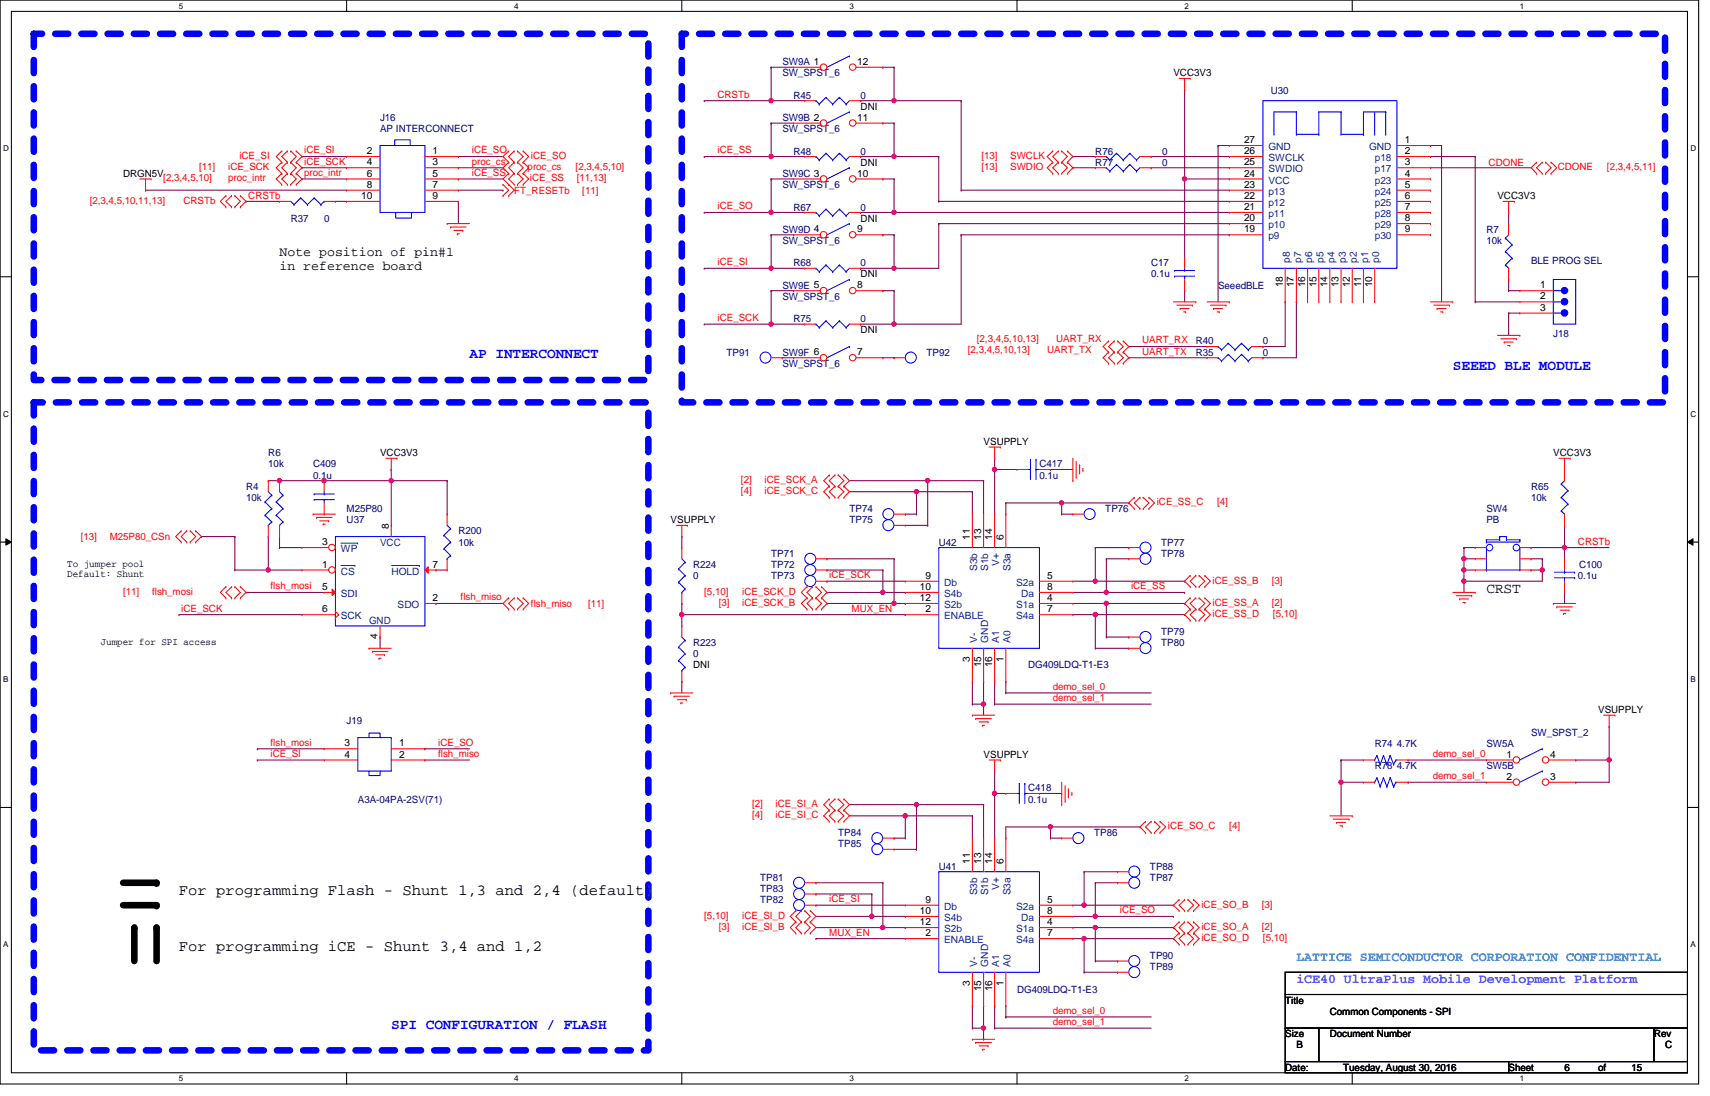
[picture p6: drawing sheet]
<svg xmlns="http://www.w3.org/2000/svg" width="420mm" height="269mm" viewBox="0 0 420 269" stroke-linecap="round" stroke-linejoin="round" font-family="sans-serif">
<defs><g id="words">
<g font-size="3.8">
<text x="43.9" y="219.8">For programming Flash - Shunt 1,3 and 2,4 (default)</text>
<text x="43.9" y="233.6">For programming iCE - Shunt 3,4 and 1,2</text>
</g>
<g font-size="3.6" fill="#00f">
<text x="115.3" y="88">AP INTERCONNECT</text>
<text x="356.7" y="90.8">SEEED BLE MODULE</text>
<text x="96.1" y="252.6">SPI CONFIGURATION / FLASH</text>
</g>
<text font-size="3.6" x="364.9" y="145.5">CRST</text>
<g font-size="3.3">
<text x="68.6" y="62.9">Note position of pin#1</text>
<text x="68.6" y="66.2">in reference board</text>
</g>
<text font-size="3.3" fill="#0080ff" x="318.3" y="235.9">LATTICE SEMICONDUCTOR CORPORATION CONFIDENTIAL</text>
<text font-size="3.3" fill="#8000ff" x="318.3" y="241.4">iCE40 UltraPlus Mobile Development Platform</text>
<g font-size="2.5" fill="#000080">
<text x="192.1" y="16">SW9A 1</text>
<text x="192.1" y="18.8">SW_SPST_6</text>
<text x="312" y="23.2">U30</text>
<text x="93.3" y="29.7">J16</text>
<text x="192.1" y="29.7">SW9B 2</text>
<text x="194.8" y="24.3">R45</text>
<text x="211.3" y="24.3">0</text>
<text x="93.3" y="32.5">AP INTERCONNECT</text>
<text x="192.1" y="32.5">SW_SPST_6</text>
<text x="194.8" y="38">R48</text>
<text x="211.3" y="38">0</text>
<text x="268.9" y="38">R76</text>
<text x="268.9" y="40.7">R77</text>
<text x="285.3" y="38">0</text>
<text x="285.3" y="40.7">0</text>
<text x="192.1" y="43.4">SW9C 3</text>
<text x="192.1" y="46.2">SW_SPST_6</text>
<text x="194.8" y="51.7">R67</text>
<text x="211.3" y="51.7">0</text>
<text x="71.4" y="54.4">R37</text>
<text x="79.6" y="54.4">0</text>
<text x="192.1" y="57.1">SW9D 4</text>
<text x="192.1" y="59.9">SW_SPST_6</text>
<text x="364.9" y="57.1">R7</text>
<text x="364.9" y="59.9">10k</text>
<text x="194.8" y="65.4">R68</text>
<text x="211.3" y="65.4">0</text>
<text x="282.6" y="65.4">C17</text>
<text x="375.9" y="64.9">BLE PROG SEL</text>
<text x="192.1" y="70.9">SW9E 5</text>
<text x="282.6" y="68.1">0.1u</text>
<text x="299" y="70.9">SeeedBLE</text>
<text x="192.1" y="73.6">SW_SPST_6</text>
<text x="194.8" y="79.1">R75</text>
<text x="211.3" y="79.1">0</text>
<text x="381.3" y="82.7">J18</text>
<text x="178.4" y="87.3">TP91</text>
<text x="192.1" y="87.3">SW9F 6</text>
<text x="227.5" y="87.3">TP92</text>
<text x="293.6" y="84.6">R40</text>
<text x="293.6" y="87.3">R35</text>
<text x="310" y="84.6">0</text>
<text x="310" y="87.3">0</text>
<text x="192.1" y="90.1">SW_SPST_6</text>
<text x="65.9" y="112">R6</text>
<text x="65.9" y="114.8">10k</text>
<text x="76.9" y="114.8">C409</text>
<text x="76.9" y="117.5">0.1u</text>
<text x="255.2" y="114.8">C417</text>
<text x="255.2" y="117.5">0.1u</text>
<text x="60.4" y="120.3">R4</text>
<text x="60.4" y="123">10k</text>
<text x="85.1" y="125.7">M25P80</text>
<text x="208.5" y="125.7">TP74</text>
<text x="271.4" y="125.7">TP76</text>
<text x="364.9" y="125.7">SW4</text>
<text x="375.9" y="120.3">R65</text>
<text x="375.9" y="123">10k</text>
<text x="85.1" y="128.5">U37</text>
<text x="112.5" y="131.2">R200</text>
<text x="208.5" y="128.5">TP75</text>
<text x="364.9" y="128.5">PB</text>
<text x="112.5" y="134">10k</text>
<text x="189.3" y="136.7">TP71</text>
<text x="230.5" y="134">U42</text>
<text x="285.1" y="134">TP77</text>
<text x="285.1" y="136.7">TP78</text>
<text x="170.1" y="139.4">R224</text>
<text x="170.1" y="142.2">0</text>
<text x="189.3" y="139.4">TP72</text>
<text x="189.3" y="142.2">TP73</text>
<text x="387.4" y="142.2">0.1u</text>
<text x="387.6" y="139.4">C100</text>
<text x="285.1" y="155.9">TP79</text>
<text x="170.1" y="158.7">R223</text>
<text x="170.1" y="161.4">0</text>
<text x="285.1" y="158.7">TP80</text>
<text x="252.4" y="164.1">DG409LDQ-T1-E3</text>
<text x="85.1" y="177.8">J19</text>
<text x="337.5" y="183.3">R74 4.7K</text>
<text x="364.9" y="183.3">SW5A</text>
<text x="375.9" y="180.6">SW_SPST_2</text>
<text x="337.5" y="188.8">R78 4.7K</text>
<text x="364.9" y="188.8">SW5B</text>
<text x="87.8" y="197.1">A3A-04PA-2SV(71)</text>
<text x="252.4" y="194.3">C418</text>
<text x="252.4" y="197.1">0.1u</text>
<text x="205.8" y="205.3">TP84</text>
<text x="205.8" y="208">TP85</text>
<text x="268.6" y="205.3">TP86</text>
<text x="230.5" y="213.5">U41</text>
<text x="282.3" y="213.5">TP88</text>
<text x="186.6" y="216.3">TP81</text>
<text x="186.6" y="221.7">TP82</text>
<text x="186.6" y="219">TP83</text>
<text x="282.3" y="216.3">TP87</text>
<text x="282.3" y="238.2">TP89</text>
<text x="282.3" y="235.5">TP90</text>
<text x="249.7" y="243.7">DG409LDQ-T1-E3</text>
</g>
<g font-size="2.5">
<text x="210.4" y="15.9">12</text>
<text x="288.1" y="18.8">VCC3V3</text>
<text x="210.4" y="29.6">11</text>
<text x="211.3" y="27">DNI</text>
<text x="305.4" y="35.1">27</text>
<text x="344.8" y="35.1">1</text>
<text x="90" y="37.8">2</text>
<text x="90" y="40.6">4</text>
<text x="106.2" y="37.8">1</text>
<text x="106.2" y="40.6">3</text>
<text x="211.3" y="40.7">DNI</text>
<text x="305.4" y="37.8">26</text>
<text x="305.4" y="40.6">25</text>
<text x="344.8" y="40.6">3</text>
<text x="344.8" y="37.8">2</text>
<text x="30.2" y="43.4">DRGN5V</text>
<text x="90" y="43.3">6</text>
<text x="90" y="46.1">8</text>
<text x="106.2" y="43.3">5</text>
<text x="106.2" y="46.1">7</text>
<text x="210.4" y="43.3">10</text>
<text x="305.4" y="43.3">24</text>
<text x="305.4" y="46.1">23</text>
<text x="344.8" y="46.1">5</text>
<text x="344.8" y="43.3">4</text>
<text x="88.7" y="48.9">10</text>
<text x="106.2" y="48.9">9</text>
<text x="305.4" y="48.9">22</text>
<text x="305.4" y="51.6">21</text>
<text x="344.8" y="51.6">7</text>
<text x="344.8" y="48.9">6</text>
<text x="367.6" y="48.9">VCC3V3</text>
<text x="210.4" y="57.1">9</text>
<text x="211.3" y="54.4">DNI</text>
<text x="305.4" y="57.1">19</text>
<text x="305.4" y="54.3">20</text>
<text x="344.8" y="54.3">8</text>
<text x="344.8" y="57.1">9</text>
<text x="210.4" y="70.8">8</text>
<text x="211.3" y="68.1">DNI</text>
<text x="314.9" y="70.6" transform="rotate(-90 314.9 70.6)">18</text>
<text x="317.7" y="70.6" transform="rotate(-90 317.7 70.6)">17</text>
<text x="320.4" y="70.6" transform="rotate(-90 320.4 70.6)">16</text>
<text x="323.2" y="70.6" transform="rotate(-90 323.2 70.6)">15</text>
<text x="325.9" y="70.6" transform="rotate(-90 325.9 70.6)">14</text>
<text x="328.6" y="70.6" transform="rotate(-90 328.6 70.6)">13</text>
<text x="331.4" y="70.6" transform="rotate(-90 331.4 70.6)">12</text>
<text x="334.1" y="70.6" transform="rotate(-90 334.1 70.6)">11</text>
<text x="336.9" y="70.6" transform="rotate(-90 336.9 70.6)">10</text>
<text x="378.1" y="70.8">1</text>
<text x="378.1" y="73.5">2</text>
<text x="378.1" y="76.3">3</text>
<text x="211.3" y="81.8">DNI</text>
<text x="210.4" y="87.2">7</text>
<text x="93.3" y="112">VCC3V3</text>
<text x="241.5" y="109.3">VSUPPLY</text>
<text x="381.3" y="112">VCC3V3</text>
<text x="95.5" y="129.8" transform="rotate(-90 95.5 129.8)">8</text>
<text x="164.6" y="128.5">VSUPPLY</text>
<text x="79.1" y="133.9">3</text>
<text x="238.1" y="132.5" transform="rotate(-90 238.1 132.5)">11</text>
<text x="240.9" y="132.5" transform="rotate(-90 240.9 132.5)">13</text>
<text x="243.6" y="132.5" transform="rotate(-90 243.6 132.5)">14</text>
<text x="246.3" y="132.5" transform="rotate(-90 246.3 132.5)">6</text>
<text x="16.5" y="139.1">To jumper pool</text>
<text x="16.5" y="141.6">Default: Shunt</text>
<text x="79.1" y="139.4">1</text>
<text x="106.2" y="139.4">7</text>
<text x="227.2" y="142.1">9</text>
<text x="257.1" y="142.1">5</text>
<text x="79.1" y="144.9">5</text>
<text x="106.2" y="147.6">2</text>
<text x="225.8" y="144.9">10</text>
<text x="225.8" y="147.6">12</text>
<text x="257.1" y="147.6">4</text>
<text x="257.1" y="144.9">8</text>
<text x="79.1" y="150.3">6</text>
<text x="227.2" y="150.3">2</text>
<text x="257.1" y="150.3">7</text>
<text x="24.7" y="158.4">Jumper for SPI access</text>
<text x="92.7" y="157" transform="rotate(-90 92.7 157)">4</text>
<text x="170.1" y="164.1">DNI</text>
<text x="238.1" y="162.5" transform="rotate(-90 238.1 162.5)">3</text>
<text x="240.9" y="163.9" transform="rotate(-90 240.9 163.9)">15</text>
<text x="243.6" y="163.9" transform="rotate(-90 243.6 163.9)">16</text>
<text x="246.3" y="162.5" transform="rotate(-90 246.3 162.5)">1</text>
<text x="392.3" y="175.1">VSUPPLY</text>
<text x="84.6" y="183.3">3</text>
<text x="98" y="183.3">1</text>
<text x="84.6" y="186">4</text>
<text x="98" y="186">2</text>
<text x="241.5" y="186.1">VSUPPLY</text>
<text x="369.9" y="191.5">2</text>
<text x="369.9" y="186">1</text>
<text x="380.5" y="191.5">3</text>
<text x="380.5" y="186">4</text>
<text x="238.1" y="212.1" transform="rotate(-90 238.1 212.1)">11</text>
<text x="240.9" y="212.1" transform="rotate(-90 240.9 212.1)">13</text>
<text x="243.6" y="212.1" transform="rotate(-90 243.6 212.1)">14</text>
<text x="246.3" y="212.1" transform="rotate(-90 246.3 212.1)">6</text>
<text x="227.2" y="221.7">9</text>
<text x="257.1" y="221.7">5</text>
<text x="225.8" y="224.4">10</text>
<text x="225.8" y="227.2">12</text>
<text x="257.1" y="227.2">4</text>
<text x="257.1" y="224.4">8</text>
<text x="227.2" y="229.9">2</text>
<text x="257.1" y="229.9">7</text>
<text x="238.1" y="242" transform="rotate(-90 238.1 242)">3</text>
<text x="240.9" y="243.4" transform="rotate(-90 240.9 243.4)">15</text>
<text x="243.6" y="243.4" transform="rotate(-90 243.6 243.4)">16</text>
<text x="246.3" y="242" transform="rotate(-90 246.3 242)">1</text>
<text x="315.5" y="246.4">Title</text>
<text x="326.5" y="249.2">Common Components - SPI</text>
<text x="315.5" y="254.7">Size</text>
<text x="318.3" y="257.4">B</text>
<text x="326.5" y="254.7">Document Number</text>
<text x="406.1" y="254.7">Rev</text>
<text x="408.8" y="257.4">C</text>
<text x="315.5" y="262.9">Date:</text>
<text x="329.8" y="262.9">Tuesday, August 30, 2016</text>
<text x="370.4" y="262.9">Sheet</text>
<text x="384.1" y="262.9">6</text>
<text x="392.3" y="262.9">of</text>
<text x="400.6" y="262.9">15</text>
</g>
<g font-size="2.5" fill="#f00">
<text x="176.1" y="24.2">CRSTb</text>
<text x="48.9" y="41.8">[11]</text>
<text x="56" y="41.8">iCE_SCK</text>
<text x="58.8" y="39.1">iCE_SI</text>
<text x="74.7" y="40.4">iCE_SCK</text>
<text x="74.7" y="37.7">iCE_SI</text>
<text x="115.8" y="40.4">proc_cs</text>
<text x="115.8" y="37.7">iCE_SO</text>
<text x="129.5" y="41.8">proc_cs</text>
<text x="130.3" y="39.1">iCE_SO</text>
<text x="141.3" y="41.8">[2,3,4,5,10]</text>
<text x="176.1" y="37.7">iCE_SS</text>
<text x="240.9" y="41.8">[13]</text>
<text x="240.9" y="39.1">[13]</text>
<text x="248" y="41.8">SWDIO</text>
<text x="248" y="39.1">SWCLK</text>
<text x="365.5" y="40.6">CDONE</text>
<text x="382.4" y="41.8">CDONE</text>
<text x="394.5" y="41.8">[2,3,4,5,11]</text>
<text x="40.1" y="44.5">[2,3,4,5,10]</text>
<text x="56" y="44.5">proc_intr</text>
<text x="74.7" y="43.2">proc_intr</text>
<text x="115.8" y="43.2">iCE_SS</text>
<text x="126.2" y="47.5">FT_RESETb</text>
<text x="130.1" y="44.5">iCE_SS</text>
<text x="141.6" y="44.5">[11,13]</text>
<text x="143" y="47.5">[11]</text>
<text x="22" y="50">[2,3,4,5,10,11,13]</text>
<text x="45" y="50">CRSTb</text>
<text x="61" y="48.9">CRSTb</text>
<text x="176.1" y="51.4">iCE_SO</text>
<text x="176.1" y="65.1">iCE_SI</text>
<text x="176.1" y="78.8">iCE_SCK</text>
<text x="237.6" y="86.8">[2,3,4,5,10,13]</text>
<text x="239.8" y="84">[2,3,4,5,10,13]</text>
<text x="257.1" y="86.8">UART_TX</text>
<text x="259.3" y="84">UART_RX</text>
<text x="280.4" y="84.3">UART_RX</text>
<text x="280.4" y="87.1">UART_TX</text>
<text x="181.9" y="118.6">[2]</text>
<text x="187.7" y="118.6">iCE_SCK_A</text>
<text x="181.9" y="121.4">[4]</text>
<text x="187.7" y="121.4">iCE_SCK_C</text>
<text x="284" y="124.1">iCE_SS_C</text>
<text x="298.8" y="124.1">[4]</text>
<text x="19.8" y="132.6">[13]</text>
<text x="26.9" y="132.6">M25P80_CSn</text>
<text x="387.4" y="133.9">CRSTb</text>
<text x="203.6" y="141.9">iCE_SCK</text>
<text x="297.7" y="143.3">iCE_SS_B</text>
<text x="312.2" y="143.3">[3]</text>
<text x="30.2" y="146">[11]</text>
<text x="37.3" y="146">flsh_mosi</text>
<text x="66.4" y="144.7">flsh_mosi</text>
<text x="113.1" y="147.4">flsh_miso</text>
<text x="130.3" y="149.1">flsh_miso</text>
<text x="144.4" y="149.1">[11]</text>
<text x="172.9" y="146">[5,10]</text>
<text x="176.4" y="148.8">[3]</text>
<text x="182.2" y="146">iCE_SCK_D</text>
<text x="182.2" y="148.8">iCE_SCK_B</text>
<text x="277.7" y="144.7">iCE_SS</text>
<text x="297.7" y="148.8">iCE_SS_A</text>
<text x="312.2" y="148.8">[2]</text>
<text x="44.5" y="150.2">iCE_SCK</text>
<text x="209.1" y="150.2">MUX_EN</text>
<text x="297.7" y="151.5">iCE_SS_D</text>
<text x="312.5" y="151.5">[5,10]</text>
<text x="258.4" y="169.4">demo_sel_0</text>
<text x="258.4" y="172.1">demo_sel_1</text>
<text x="66.4" y="185.8">iCE_SI</text>
<text x="66.4" y="183.1">flsh_mosi</text>
<text x="107.6" y="183.1">iCE_SO</text>
<text x="107.6" y="185.8">flsh_miso</text>
<text x="351.7" y="185.8">demo_sel_0</text>
<text x="351.7" y="191.3">demo_sel_1</text>
<text x="184.7" y="200.9">[4]</text>
<text x="184.7" y="198.2">[2]</text>
<text x="190.4" y="200.9">iCE_SI_C</text>
<text x="190.4" y="198.2">iCE_SI_A</text>
<text x="286.7" y="203.7">iCE_SO_C</text>
<text x="301.8" y="203.7">[4]</text>
<text x="203.6" y="221.5">iCE_SI</text>
<text x="172.9" y="225.6">[5,10]</text>
<text x="182.2" y="225.6">iCE_SI_D</text>
<text x="274.9" y="224.2">iCE_SO</text>
<text x="294.9" y="222.8">iCE_SO_B</text>
<text x="309.8" y="222.8">[3]</text>
<text x="176.4" y="228.3">[3]</text>
<text x="182.2" y="228.3">iCE_SI_B</text>
<text x="203.6" y="229.7">MUX_EN</text>
<text x="294.9" y="231.1">iCE_SO_D</text>
<text x="294.9" y="228.3">iCE_SO_A</text>
<text x="309.8" y="228.3">[2]</text>
<text x="310" y="231.1">[5,10]</text>
<text x="258.4" y="248.9">demo_sel_0</text>
<text x="258.4" y="251.7">demo_sel_1</text>
</g>
<g font-size="2.5" fill="#004080">
<text x="311.4" y="36.9">GND</text>
<text x="311.4" y="39.6">SWCLK</text>
<text x="336.1" y="36.9">GND</text>
<text x="337.5" y="39.6">p18</text>
<text x="311.4" y="42.3">SWDIO</text>
<text x="311.4" y="45.1">VCC</text>
<text x="311.4" y="47.8">p13</text>
<text x="337.5" y="47.8">p24</text>
<text x="337.5" y="45.1">p23</text>
<text x="337.5" y="42.3">p17</text>
<text x="311.4" y="50.6">p12</text>
<text x="311.4" y="53.3">p11</text>
<text x="337.5" y="53.3">p28</text>
<text x="337.5" y="50.6">p25</text>
<text x="311.4" y="58.8">p9</text>
<text x="311.4" y="56">p10</text>
<text x="337.5" y="56">p29</text>
<text x="337.5" y="58.8">p30</text>
<text x="316.7" y="64.5" transform="rotate(-90 316.7 64.5)">p8</text>
<text x="319.4" y="64.5" transform="rotate(-90 319.4 64.5)">p7</text>
<text x="322.2" y="64.5" transform="rotate(-90 322.2 64.5)">p6</text>
<text x="324.9" y="64.5" transform="rotate(-90 324.9 64.5)">p5</text>
<text x="327.6" y="64.5" transform="rotate(-90 327.6 64.5)">p4</text>
<text x="330.4" y="64.5" transform="rotate(-90 330.4 64.5)">p3</text>
<text x="333.1" y="64.5" transform="rotate(-90 333.1 64.5)">p2</text>
<text x="335.9" y="64.5" transform="rotate(-90 335.9 64.5)">p1</text>
<text x="338.6" y="64.5" transform="rotate(-90 338.6 64.5)">p0</text>
<text x="83.7" y="135.6">WP</text>
<text x="93.3" y="134">VCC</text>
<text x="83.7" y="141.1">CS</text>
<text x="96.1" y="141.1">HOLD</text>
<text x="231.8" y="143.8">Db</text>
<text x="239.9" y="140.3" transform="rotate(-90 239.9 140.3)">S3b</text>
<text x="242.6" y="140.3" transform="rotate(-90 242.6 140.3)">S1b</text>
<text x="245.3" y="138.9" transform="rotate(-90 245.3 138.9)">V+</text>
<text x="248.1" y="140.3" transform="rotate(-90 248.1 140.3)">S3a</text>
<text x="249.5" y="143.8">S2a</text>
<text x="83.7" y="146.6">SDI</text>
<text x="97.6" y="149.3">SDO</text>
<text x="231.8" y="146.6">S4b</text>
<text x="231.8" y="149.3">S2b</text>
<text x="249.5" y="149.3">S1a</text>
<text x="250.7" y="146.6">Da</text>
<text x="83.7" y="152.1">SCK</text>
<text x="90.6" y="153.2">GND</text>
<text x="231.8" y="152.1">ENABLE</text>
<text x="249.5" y="152.1">S4a</text>
<text x="239.9" y="157.8" transform="rotate(-90 239.9 157.8)">V-</text>
<text x="242.6" y="157.8" transform="rotate(-90 242.6 157.8)">GND</text>
<text x="245.3" y="157.8" transform="rotate(-90 245.3 157.8)">A1</text>
<text x="248.1" y="157.8" transform="rotate(-90 248.1 157.8)">A0</text>
<text x="239.9" y="219.8" transform="rotate(-90 239.9 219.8)">S3b</text>
<text x="242.6" y="219.8" transform="rotate(-90 242.6 219.8)">S1b</text>
<text x="245.3" y="218.5" transform="rotate(-90 245.3 218.5)">V+</text>
<text x="248.1" y="219.8" transform="rotate(-90 248.1 219.8)">S3a</text>
<text x="231.8" y="223.4">Db</text>
<text x="231.8" y="226.1">S4b</text>
<text x="249.5" y="223.4">S2a</text>
<text x="250.7" y="226.1">Da</text>
<text x="231.8" y="228.9">S2b</text>
<text x="231.8" y="231.6">ENABLE</text>
<text x="249.5" y="231.6">S4a</text>
<text x="249.5" y="228.9">S1a</text>
<text x="239.9" y="237.4" transform="rotate(-90 239.9 237.4)">V-</text>
<text x="242.6" y="237.4" transform="rotate(-90 242.6 237.4)">GND</text>
<text x="245.3" y="237.4" transform="rotate(-90 245.3 237.4)">A1</text>
<text x="248.1" y="237.4" transform="rotate(-90 248.1 237.4)">A0</text>
</g>
<g font-size="2">
<text x="43.9" y="2.1">5</text>
<text x="126.2" y="2.1">4</text>
<text x="208.5" y="2.1">3</text>
<text x="290.8" y="2.1">2</text>
<text x="373.1" y="2.1">1</text>
<text x=".8" y="37.1">D</text>
<text x="415" y="37.1">D</text>
<text x=".8" y="102.3">C</text>
<text x="415" y="102.3">C</text>
<text x=".8" y="167.4">B</text>
<text x="415" y="167.4">B</text>
<text x=".8" y="232.6">A</text>
<text x="415" y="232.6">A</text>
<text x="43.9" y="265.5">5</text>
<text x="126.2" y="265.5">4</text>
<text x="208.5" y="265.5">3</text>
<text x="290.8" y="265.5">2</text>
<text x="373.1" y="265.5">1</text>
</g>
</g></defs>
<path d="M0 0h417v266.1h-417zM2.8 2.8h411.5v260.6h-411.5z" fill="none" stroke="#000" stroke-width=".25"/>
<g fill="#fff">
<path d="M43.9 .3h1.1v2.2h-1.1z"/>
<path d="M43.9 263.7h1.1v2.2h-1.1z"/>
</g>
<path d="M85.1 0v2.8M85.1 263.4v2.7" fill="none" stroke="#000" stroke-width=".25"/>
<g fill="#fff">
<path d="M126.2 .3h1.1v2.2h-1.1z"/>
<path d="M126.2 263.7h1.1v2.2h-1.1z"/>
</g>
<path d="M167.4 0v2.8M167.4 263.4v2.7" fill="none" stroke="#000" stroke-width=".25"/>
<g fill="#fff">
<path d="M208.5 .3h1.1v2.2h-1.1z"/>
<path d="M208.5 263.7h1.1v2.2h-1.1z"/>
</g>
<path d="M249.7 0v2.8M249.7 263.4v2.7" fill="none" stroke="#000" stroke-width=".25"/>
<g fill="#fff">
<path d="M290.8 .3h1.1v2.2h-1.1z"/>
<path d="M290.8 263.7h1.1v2.2h-1.1z"/>
</g>
<path d="M332 0v2.8M332 263.4v2.7" fill="none" stroke="#000" stroke-width=".25"/>
<g fill="#fff">
<path d="M373.1 .3h1.1v2.2h-1.1z"/>
<path d="M373.1 263.7h1.1v2.2h-1.1z"/>
<path d="M.8 35.3h1.4v2.2h-1.4z"/>
<path d="M415 35.3h1.4v2.2h-1.4z"/>
<path d="M.8 100.5h1.4v2.2h-1.4z"/>
<path d="M415 100.5h1.4v2.2h-1.4z"/>
</g>
<path d="M0 67.9h2.8M414.3 67.9h2.7" fill="none" stroke="#000" stroke-width=".25"/>
<g fill="#fff">
<path d="M.8 165.7h1.3v2.2h-1.3z"/>
<path d="M415 165.7h1.3v2.2h-1.3z"/>
</g>
<path d="M0 133.1h2.8M1.4 132.3l1.4 .8-1.4 .8zM414.3 133.1l1.3-.8v1.6zM414.3 133.1h2.7" fill="none" stroke="#000" stroke-width=".25"/>
<path d="M1.4 132.3l1.4 .8-1.4 .8zM414.3 133.1l1.3-.8v1.6z" fill="#000"/>
<g fill="#fff">
<path d="M.8 230.8h1.3v2.2h-1.3z"/>
<path d="M415 230.8h1.3v2.2h-1.3z"/>
</g>
<path d="M0 198.2h2.8M414.3 198.2h2.7" fill="none" stroke="#000" stroke-width=".25"/>
<path d="M8.3 8.3h150.9v85h-150.9zM167.4 8.3h241.4v90.5h-241.4zM8.3 98.8h150.9v159.1h-150.9z" fill="none" stroke="#00f" stroke-width="1.6" stroke-dasharray="3.2 3.2"/>
<path d="M30.2 216.7h8.2M30.2 222.2h8.2M33 227.8v8.2M38.4 227.8v8.2" fill="none" stroke="#000" stroke-width="1.6"/>
<g fill="#000">
<circle cx="38.4" cy="216.7" r=".8"/>
<circle cx="33" cy="227.8" r=".8"/>
<circle cx="38.4" cy="222.2" r=".8"/>
<circle cx="38.4" cy="227.8" r=".8"/>
</g>
<g fill="none" stroke="#800040" stroke-width=".25">
<path d="M74.1 38.4h.1M74.1 38.4h11M112.5 38.4h.1M112.5 38.4h11M35.7 46.7h.1M35.7 46.7h49.4M60.4 49.4h.1M60.4 49.4h8.2M74.1 41.2h.1M74.1 43.9h.1M74.1 41.2h11M74.1 43.9h11"/>
<path d="M82.3 49.4h.1M82.3 49.4h2.8M112.5 43.9h.1M112.5 41.2h.1M112.5 49.4h.1M112.5 41.2h11M112.5 43.9h11M112.5 49.4v5.5M79.6 118h.1M79.6 118h16.5M109.8 118h.1M109.8 118v8.2"/>
<path d="M57.7 131.7h.1M57.7 140h.1M57.7 131.7v8.3M57.7 140h16.4M65.9 140h.1M65.9 131.7h.1M65.9 131.7v8.3M68.6 134.5h.1M68.6 134.5h5.5M43.9 150.9h.1M43.9 150.9h30.2M60.4 145.5h.1"/>
<path d="M60.4 145.5h19.2M93.3 156.4h.1M93.3 156.4v2.8"/>
</g>
<circle cx="65.8" cy="139.9" r=".54" fill="#f0f"/>
<circle cx="65.8" cy="139.9" r=".54" fill="none" stroke="#f0f" stroke-width=".25"/>
<path d="M65.9 118h.1M65.9 118h2.7M96.1 118h.1M96.1 115.3h.1M96.1 115.3v13.7M96.1 118h13.7M68.6 131.7h.1M68.6 131.7v2.8M107 140h.1M107 140h2.8" fill="none" stroke="#800040" stroke-width=".25"/>
<circle cx="96" cy="118" r=".54" fill="#f0f"/>
<circle cx="96" cy="118" r=".54" fill="none" stroke="#f0f" stroke-width=".25"/>
<path d="M68.6 118h.1M68.6 118h11" fill="none" stroke="#800040" stroke-width=".25"/>
<circle cx="79.6" cy="118" r=".54" fill="#f0f"/>
<circle cx="79.6" cy="118" r=".54" fill="none" stroke="#f0f" stroke-width=".25"/>
<circle cx="68.6" cy="118" r=".54" fill="#f0f"/>
<circle cx="68.6" cy="118" r=".54" fill="none" stroke="#f0f" stroke-width=".25"/>
<g fill="none" stroke="#800040" stroke-width=".25">
<path d="M290.8 22h.1M290.8 22v41.2M299 35.7h.1M299 35.7v38.4M299 35.7h2.8M351.2 35.7h.1M351.2 35.7h2.7M353.9 35.7h.1M353.9 35.7v38.4M362.2 38.4h.1M362.2 38.4v35.7M290.8 43.9h.1"/>
<path d="M290.8 43.9h11M315.5 74.1h.1M315.5 74.1v11M318.3 74.1h.1M318.3 74.1v13.7M49.4 131.7h.1M49.4 131.7h8.3M107 148.2h.1M107 148.2h16.5"/>
</g>
<circle cx="290.8" cy="43.9" r=".54" fill="#f0f"/>
<circle cx="290.8" cy="43.9" r=".54" fill="none" stroke="#f0f" stroke-width=".25"/>
<path d="M211.3 24.7h.1M211.3 24.7h8.2M351.2 38.4h.1M351.2 38.4h11M290.8 71.4h.1M290.8 71.4v2.7M310 85.1h.1M310 85.1h5.5" fill="none" stroke="#800040" stroke-width=".25"/>
<circle cx="219.5" cy="24.7" r=".54" fill="#f0f"/>
<circle cx="219.5" cy="24.7" r=".54" fill="none" stroke="#f0f" stroke-width=".25"/>
<g fill="none" stroke="#800040" stroke-width=".25">
<path d="M282.6 38.4h.1M282.6 38.4h19.2M211.3 52.2h.1M211.3 52.2h8.2M230.5 54.9h.1M230.5 49.4h.1M230.5 54.9h71.3M230.5 49.4h71.3M236 57.7h.1M236 57.7h65.8M282.6 41.2h.1M282.6 41.2h19.2"/>
<path d="M351.2 41.2h.1M351.2 41.2h24.7M370.4 52.2h.1M370.4 52.2v2.7M362.2 74.1h.1M362.2 74.1h10.9M370.4 71.4h.1M370.4 76.9h.1M370.4 68.6h.1M370.4 71.4h2.7M370.4 76.9h2.7M370.4 68.6v2.8"/>
<path d="M370.4 76.9v5.4M359.4 142.7h.1M359.4 142.7h19.2M63.2 186.6h.1M63.2 183.9h.1M63.2 186.6h16.4M63.2 183.9h16.4M104.3 183.9h.1M104.3 186.6h.1M104.3 186.6h11M104.3 183.9h11"/>
</g>
<circle cx="359.4" cy="142.7" r=".54" fill="#f0f"/>
<circle cx="359.4" cy="142.7" r=".54" fill="none" stroke="#f0f" stroke-width=".25"/>
<path d="M378.6 140h.1M378.6 140v2.7M384.1 134.5h.1M384.1 134.5v2.7M359.4 142.7h.1M359.4 142.7v2.8" fill="none" stroke="#800040" stroke-width=".25"/>
<circle cx="384.1" cy="134.4" r=".54" fill="#f0f"/>
<circle cx="384.1" cy="134.4" r=".54" fill="none" stroke="#f0f" stroke-width=".25"/>
<path d="M359.4 134.5h.1M359.4 134.5v2.7M384.1 145.5h.1M384.1 145.5v2.7" fill="none" stroke="#800040" stroke-width=".25"/>
<circle cx="359.4" cy="137.2" r=".54" fill="#f0f"/>
<circle cx="359.4" cy="137.2" r=".54" fill="none" stroke="#f0f" stroke-width=".25"/>
<path d="M359.4 134.5h.1M359.4 137.2h.1M359.4 140h.1M359.4 134.5h2.8M359.4 137.2h2.8M359.4 137.2v5.5M359.4 140h2.8M375.9 134.5h.1M375.9 134.5h19.2M384.1 134.5h.1M384.1 129h.1M384.1 129v5.5" fill="none" stroke="#800040" stroke-width=".25"/>
<circle cx="359.4" cy="139.9" r=".54" fill="#f0f"/>
<circle cx="359.4" cy="139.9" r=".54" fill="none" stroke="#f0f" stroke-width=".25"/>
<path d="M375.9 137.2h.1M375.9 140h.1M375.9 137.2h2.7M378.6 137.2h.1M378.6 137.2v2.8h-2.7" fill="none" stroke="#800040" stroke-width=".25"/>
<circle cx="378.6" cy="139.9" r=".54" fill="#f0f"/>
<circle cx="378.6" cy="139.9" r=".54" fill="none" stroke="#f0f" stroke-width=".25"/>
<path d="M277.1 85.1h.1M277.1 87.8h.1M277.1 85.1h19.2M277.1 87.8h19.2M310 87.8h.1M310 87.8h8.3M263.4 225h5.5M268.9 225h.1" fill="none" stroke="#800040" stroke-width=".25"/>
<circle cx="268.9" cy="225" r=".54" fill="#f0f"/>
<circle cx="268.9" cy="225" r=".54" fill="none" stroke="#f0f" stroke-width=".25"/>
<path d="M200.3 222.2h.1M200.3 222.2h21.9M200.3 225h13.7M214 225h.1" fill="none" stroke="#800040" stroke-width=".25"/>
<circle cx="214" cy="225" r=".54" fill="#f0f"/>
<circle cx="214" cy="225" r=".54" fill="none" stroke="#f0f" stroke-width=".25"/>
<path d="M200.3 227.8h16.4M216.7 227.8h.1" fill="none" stroke="#800040" stroke-width=".25"/>
<circle cx="216.7" cy="227.7" r=".54" fill="#f0f"/>
<circle cx="216.7" cy="227.7" r=".54" fill="none" stroke="#f0f" stroke-width=".25"/>
<path d="M263.4 227.8h5.5M263.4 230.5h2.7M263.4 222.2h2.7M266.1 230.5h.1M266.1 222.2h.1M268.9 227.8h.1" fill="none" stroke="#800040" stroke-width=".25"/>
<circle cx="266.1" cy="222.2" r=".54" fill="#f0f"/>
<circle cx="266.1" cy="222.2" r=".54" fill="none" stroke="#f0f" stroke-width=".25"/>
<path d="M208.5 200.3h13.7M222.2 200.3h.1" fill="none" stroke="#800040" stroke-width=".25"/>
<circle cx="222.2" cy="200.3" r=".54" fill="#f0f"/>
<circle cx="222.2" cy="200.3" r=".54" fill="none" stroke="#f0f" stroke-width=".25"/>
<path d="M208.5 197.6h16.5M225 197.6h.1M238.7 200.3h.1M238.7 200.3v5.5" fill="none" stroke="#800040" stroke-width=".25"/>
<circle cx="225" cy="197.5" r=".54" fill="#f0f"/>
<circle cx="225" cy="197.5" r=".54" fill="none" stroke="#f0f" stroke-width=".25"/>
<g fill="none" stroke="#800040" stroke-width=".25">
<path d="M263.4 145.5h8.2M271.6 145.5h.1M241.5 197.6h.1M241.5 197.6v8.2M244.2 194.8h.1M244.2 189.3v5.5M246.9 205.8h.1M257.9 203h.1M257.9 203h-11v2.8M241.5 246.9h.1M241.5 255.2h.1M241.5 246.9v8.3"/>
<path d="M244.2 246.9h.1M244.2 252.4h.1M244.2 246.9v5.5M244.2 252.4h38.4M246.9 249.7h.1M246.9 246.9v2.8M246.9 249.7h35.7"/>
</g>
<circle cx="271.6" cy="145.4" r=".54" fill="#f0f"/>
<circle cx="271.6" cy="145.4" r=".54" fill="none" stroke="#f0f" stroke-width=".25"/>
<path d="M203 142.7h.1M203 145.5h.1M203 142.7h19.2M203 145.5h13.7" fill="none" stroke="#800040" stroke-width=".25"/>
<circle cx="216.7" cy="145.4" r=".54" fill="#f0f"/>
<circle cx="216.7" cy="145.4" r=".54" fill="none" stroke="#f0f" stroke-width=".25"/>
<path d="M203 148.2h.1M203 148.2h16.5" fill="none" stroke="#800040" stroke-width=".25"/>
<circle cx="219.5" cy="148.1" r=".54" fill="#f0f"/>
<circle cx="219.5" cy="148.1" r=".54" fill="none" stroke="#f0f" stroke-width=".25"/>
<path d="M263.4 148.2h8.2M263.4 150.9h5.5M268.9 150.9h.1M271.6 148.2h.1" fill="none" stroke="#800040" stroke-width=".25"/>
<circle cx="268.9" cy="150.9" r=".54" fill="#f0f"/>
<circle cx="268.9" cy="150.9" r=".54" fill="none" stroke="#f0f" stroke-width=".25"/>
<path d="M208.5 120.7h16.5M225 120.7h.1M263.4 142.7h5.5M268.9 142.7h.1" fill="none" stroke="#800040" stroke-width=".25"/>
<circle cx="225" cy="120.7" r=".54" fill="#f0f"/>
<circle cx="225" cy="120.7" r=".54" fill="none" stroke="#f0f" stroke-width=".25"/>
<path d="M208.5 118h19.3M227.8 118h.1M238.7 120.7h.1M238.7 120.7v5.5" fill="none" stroke="#800040" stroke-width=".25"/>
<circle cx="227.7" cy="118" r=".54" fill="#f0f"/>
<circle cx="227.7" cy="118" r=".54" fill="none" stroke="#f0f" stroke-width=".25"/>
<g fill="none" stroke="#800040" stroke-width=".25">
<path d="M241.5 118h.1M241.5 118v8.2M246.9 123.5h.1M246.9 123.5v2.7M246.9 123.5h13.7M260.6 123.5h.1M241.5 167.4h.1M241.5 167.4v5.5M244.2 167.4h.1M244.2 172.9h.1M244.2 167.4v5.5M244.2 172.9h38.4"/>
<path d="M246.9 167.4h.1M246.9 170.1h.1M246.9 167.4v2.7M246.9 170.1h35.7"/>
</g>
<circle cx="241.4" cy="172.9" r=".54" fill="#f0f"/>
<circle cx="241.4" cy="172.9" r=".54" fill="none" stroke="#f0f" stroke-width=".25"/>
<path d="M244.2 112.5h.1M244.2 112.5v2.8M238.7 172.9h.1M238.7 172.9h2.8M241.5 172.9h.1M241.5 172.9v2.7M345.7 186.6h.1M345.7 192.1h.1M345.7 186.6h19.2M345.7 192.1h19.2M386.8 186.6h.1M386.8 186.6h8.3" fill="none" stroke="#800040" stroke-width=".25"/>
<circle cx="395" cy="186.6" r=".54" fill="#f0f"/>
<circle cx="395" cy="186.6" r=".54" fill="none" stroke="#f0f" stroke-width=".25"/>
<path d="M395.1 178.4h.1M395.1 178.4v13.7h-8.3M329.2 186.6h.1M329.2 192.1h.1M329.2 192.1h5.5M329.2 186.6h5.5M329.2 186.6v13.7M386.8 192.1h.1M395.1 186.6h.1" fill="none" stroke="#800040" stroke-width=".25"/>
<circle cx="329.2" cy="192" r=".54" fill="#f0f"/>
<circle cx="329.2" cy="192" r=".54" fill="none" stroke="#f0f" stroke-width=".25"/>
<path d="M263.4 38.4h.1M263.4 38.4h5.5M263.4 41.2h.1M263.4 41.2h5.5M238.7 167.4h.1M238.7 167.4v5.5M238.7 246.9h.1M238.7 252.4h.1M238.7 246.9v5.5M238.7 252.4h2.8" fill="none" stroke="#800040" stroke-width=".25"/>
<circle cx="241.4" cy="252.4" r=".54" fill="#f0f"/>
<circle cx="241.4" cy="252.4" r=".54" fill="none" stroke="#f0f" stroke-width=".25"/>
<path d="M189.3 16.5h.1M189.3 16.5v8.2h-16.4M172.9 24.7h.1M112.5 46.7h11M123.5 46.7h.1" fill="none" stroke="#800040" stroke-width=".25"/>
<circle cx="189.3" cy="24.7" r=".54" fill="#f0f"/>
<circle cx="189.3" cy="24.7" r=".54" fill="none" stroke="#f0f" stroke-width=".25"/>
<g fill="none" stroke="#800040" stroke-width=".25">
<path d="M189.3 16.5h.1M189.3 16.5h5.5M216.7 16.5h.1M216.7 16.5h2.8M219.5 16.5h.1M219.5 16.5v8.2M172.9 38.4h.1M189.3 24.7h.1M189.3 30.2h.1M189.3 24.7h8.3M189.3 30.2v8.2h-16.4M189.3 30.2h5.5"/>
<path d="M219.5 24.7h.1M219.5 24.7h16.5M236 24.7h.1M236 24.7v22M236 46.7h.1M236 46.7h65.8"/>
</g>
<circle cx="189.3" cy="38.4" r=".54" fill="#f0f"/>
<circle cx="189.3" cy="38.4" r=".54" fill="none" stroke="#f0f" stroke-width=".25"/>
<path d="M189.3 38.4h.1M189.3 38.4h8.3M211.3 38.4h.1M219.5 30.2h.1M219.5 30.2v8.2h-8.2M230.5 38.4h.1M230.5 38.4v11" fill="none" stroke="#800040" stroke-width=".25"/>
<circle cx="219.5" cy="38.4" r=".54" fill="#f0f"/>
<circle cx="219.5" cy="38.4" r=".54" fill="none" stroke="#f0f" stroke-width=".25"/>
<path d="M216.7 30.2h.1M216.7 30.2h2.8M219.5 38.4h.1M219.5 38.4h11M172.9 52.2h.1M172.9 52.2h16.4" fill="none" stroke="#800040" stroke-width=".25"/>
<circle cx="189.3" cy="52.1" r=".54" fill="#f0f"/>
<circle cx="189.3" cy="52.1" r=".54" fill="none" stroke="#f0f" stroke-width=".25"/>
<path d="M216.7 43.9h.1M216.7 43.9h2.8M219.5 43.9h.1M219.5 52.2h.1M219.5 43.9v8.3M219.5 52.2h82.3" fill="none" stroke="#800040" stroke-width=".25"/>
<circle cx="219.5" cy="52.1" r=".54" fill="#f0f"/>
<circle cx="219.5" cy="52.1" r=".54" fill="none" stroke="#f0f" stroke-width=".25"/>
<path d="M189.3 43.9h.1M189.3 52.2h.1M189.3 43.9h5.5M189.3 43.9v8.3M189.3 52.2h8.3M230.5 54.9h.1M230.5 54.9v11M236 57.7h.1M236 57.7v21.9M172.9 65.9h.1M172.9 65.9h16.4" fill="none" stroke="#800040" stroke-width=".25"/>
<circle cx="189.3" cy="65.8" r=".54" fill="#f0f"/>
<circle cx="189.3" cy="65.8" r=".54" fill="none" stroke="#f0f" stroke-width=".25"/>
<path d="M216.7 57.7h.1M216.7 57.7h2.8M219.5 57.7h.1M219.5 57.7v8.2M211.3 65.9h.1M211.3 65.9h19.2M219.5 65.9h.1" fill="none" stroke="#800040" stroke-width=".25"/>
<circle cx="219.5" cy="65.8" r=".54" fill="#f0f"/>
<circle cx="219.5" cy="65.8" r=".54" fill="none" stroke="#f0f" stroke-width=".25"/>
<path d="M189.3 57.7h.1M189.3 57.7h5.5M189.3 57.7v8.2M172.9 79.6h.1M172.9 79.6h16.4M189.3 65.9h.1M189.3 65.9h8.3M211.3 79.6h.1M216.7 71.4h.1M216.7 71.4h2.8M219.5 71.4h.1M219.5 71.4v8.2h-8.2" fill="none" stroke="#800040" stroke-width=".25"/>
<circle cx="219.5" cy="79.6" r=".54" fill="#f0f"/>
<circle cx="219.5" cy="79.6" r=".54" fill="none" stroke="#f0f" stroke-width=".25"/>
<path d="M189.3 71.4h.1M189.3 71.4h5.5M189.3 71.4v8.2M219.5 79.6h.1M219.5 79.6h16.5" fill="none" stroke="#800040" stroke-width=".25"/>
<circle cx="189.3" cy="79.6" r=".54" fill="#f0f"/>
<circle cx="189.3" cy="79.6" r=".54" fill="none" stroke="#f0f" stroke-width=".25"/>
<path d="M189.3 79.6h.1M189.3 79.6h8.3M244.2 115.3h.1M244.2 115.3h5.5" fill="none" stroke="#800040" stroke-width=".25"/>
<circle cx="244.2" cy="115.2" r=".54" fill="#f0f"/>
<circle cx="244.2" cy="115.2" r=".54" fill="none" stroke="#f0f" stroke-width=".25"/>
<path d="M244.2 115.3v10.9M257.9 115.3h.1M257.9 115.3h5.5M244.2 126.2h.1M244.2 194.8h.1M244.2 194.8v11M244.2 194.8h2.7M244.2 205.8h.1" fill="none" stroke="#800040" stroke-width=".25"/>
<circle cx="244.2" cy="194.8" r=".54" fill="#f0f"/>
<circle cx="244.2" cy="194.8" r=".54" fill="none" stroke="#f0f" stroke-width=".25"/>
<path d="M167.4 150.9h54.8M222.2 150.9h.1M255.2 194.8h5.4M260.6 194.8h.1" fill="none" stroke="#800040" stroke-width=".25"/>
<circle cx="167.4" cy="150.9" r=".54" fill="#f0f"/>
<circle cx="167.4" cy="150.9" r=".54" fill="none" stroke="#f0f" stroke-width=".25"/>
<g fill="none" stroke="#800040" stroke-width=".25">
<path d="M227.8 118h.1M227.8 118v11M227.8 118h13.7M241.5 118h.1M167.4 131.7h.1M167.4 131.7v2.8M203 140h.1M203 137.2h.1M203 140h13.7M203 137.2h16.5M216.7 140h.1M216.7 140v5.5h5.5"/>
<path d="M219.5 137.2h.1M219.5 137.2v11h2.7M222.2 126.2h.1M222.2 126.2h2.8M222.2 129h5.6M225 126.2h.1M227.8 129h.1M238.7 120.7h.1M238.7 120.7h-13.7v5.5M260.6 126.2h.1M260.6 123.5h.1M260.6 126.2h2.8"/>
<path d="M260.6 123.5v2.7M260.6 123.5h16.5M277.1 123.5h.1M167.4 148.2h.1M167.4 150.9h.1M167.4 148.2v5.5M222.2 145.5h.1M222.2 148.2h.1M167.4 167.4h.1M167.4 167.4v2.7M200.3 230.5h.1M200.3 230.5h21.9"/>
</g>
<circle cx="260.6" cy="123.5" r=".54" fill="#f0f"/>
<circle cx="260.6" cy="123.5" r=".54" fill="none" stroke="#f0f" stroke-width=".25"/>
<path d="M268.9 134.5h.1M268.9 134.5v8.2" fill="none" stroke="#800040" stroke-width=".25"/>
<circle cx="268.9" cy="142.7" r=".54" fill="#f0f"/>
<circle cx="268.9" cy="142.7" r=".54" fill="none" stroke="#f0f" stroke-width=".25"/>
<g fill="none" stroke="#800040" stroke-width=".25">
<path d="M268.9 134.5h8.2M271.6 137.2h.1M271.6 137.2h5.5M271.6 137.2v8.3M277.1 134.5h.1M268.9 142.7h21.9M271.6 145.5h.1M271.6 156.4h.1M271.6 145.5h19.2M271.6 156.4h5.5M277.1 156.4h.1M290.8 142.7h.1"/>
<path d="M290.8 145.5h.1M290.8 148.2h.1M290.8 148.2h-19.2v8.2"/>
</g>
<circle cx="271.6" cy="148.1" r=".54" fill="#f0f"/>
<circle cx="271.6" cy="148.1" r=".54" fill="none" stroke="#f0f" stroke-width=".25"/>
<g fill="none" stroke="#800040" stroke-width=".25">
<path d="M268.9 159.2h.1M268.9 159.2h8.2M277.1 159.2h.1M290.8 150.9h.1M290.8 150.9h-21.9v8.3M225 197.6h.1M225 197.6v10.9M200.3 219.5h.1M200.3 216.7h.1M200.3 219.5h13.7M200.3 216.7h16.4M214 219.5h.1"/>
<path d="M214 219.5v5.5M216.7 216.7h.1M216.7 216.7v11.1M219.5 205.8h.1M219.5 205.8h2.7M219.5 208.5h5.5M222.2 205.8h.1M222.2 200.3v5.5M225 208.5h.1M257.9 203h.1M257.9 205.8h.1M257.9 205.8h2.7"/>
<path d="M257.9 203v2.8M266.1 214h.1M266.1 214h8.3M266.1 214v8.2M268.9 216.7h.1M268.9 216.7v8.3M268.9 216.7h5.5M274.4 214h.1M268.9 225h.1M268.9 236h.1M268.9 227.8v8.2M268.9 236h5.5"/>
<path d="M274.4 236h.1"/>
</g>
<circle cx="268.9" cy="227.7" r=".54" fill="#f0f"/>
<circle cx="268.9" cy="227.7" r=".54" fill="none" stroke="#f0f" stroke-width=".25"/>
<path d="M266.1 238.7h.1M266.1 238.7h8.3M266.1 230.5v8.2M274.4 238.7h.1" fill="none" stroke="#800040" stroke-width=".25"/>
<circle cx="266.1" cy="230.4" r=".54" fill="#f0f"/>
<circle cx="266.1" cy="230.4" r=".54" fill="none" stroke="#f0f" stroke-width=".25"/>
<path d="M225 197.6h16.5M241.5 197.6h.1M222.2 200.3h16.5M238.7 200.3h.1M257.9 203h22M279.9 203h.1M214 225h8.2M216.7 227.8h5.5M222.2 225h.1M222.2 227.8h.1M268.9 225h19.2M288.1 225h.1" fill="none" stroke="#800040" stroke-width=".25"/>
<circle cx="257.9" cy="203" r=".54" fill="#f0f"/>
<circle cx="257.9" cy="203" r=".54" fill="none" stroke="#f0f" stroke-width=".25"/>
<path d="M192.1 87.8h.1M192.1 87.8h2.7M216.7 87.8h2.8M219.5 87.8h.1M266.1 222.2h22M266.1 230.5h22M268.9 227.8h19.2M288.1 222.2h.1M288.1 230.5h.1M288.1 227.8h.1" fill="none" stroke="#800040" stroke-width=".25"/>
<g fill="none" stroke="#f00" stroke-width=".25">
<path d="M289.5 19.3h2.7M290.8 19.3v2.7M292.2 19.3h.1M69.2 39.8h.1M69.2 37.1h.1M69.2 37.1l-1.4 1.3 1.4 1.4M69.2 39.8l-1.4 1.4 1.4 1.4M70.6 37.1h.1M70.6 39.8h.1M70.6 37.1l-1.4 1.3 1.4 1.4M70.6 39.8l-1.4 1.4 1.4 1.4M71.4 37.1h.1"/>
<path d="M71.4 39.8h.1M71.4 37.1l1.3 1.3-1.3 1.4M71.4 39.8l1.3 1.4-1.3 1.4M72.7 39.8h.1M72.7 37.1h.1M72.7 37.1l1.4 1.3-1.4 1.4M72.7 39.8l1.4 1.4-1.4 1.4M124.9 39.8h.1M124.9 37.1h.1M124.9 37.1l-1.4 1.3 1.4 1.4M124.9 39.8l-1.4 1.4 1.4 1.4M126.2 37.1h.1"/>
<path d="M126.2 39.8h.1M126.2 37.1l-1.3 1.3 1.3 1.4M126.2 39.8l-1.3 1.4 1.3 1.4M127 37.1h.1M127 39.8h.1M127 37.1l1.4 1.3-1.4 1.4M127 39.8l1.4 1.4-1.4 1.4M128.4 39.8h.1M128.4 37.1h.1M128.4 37.1l1.4 1.3-1.4 1.4M128.4 39.8l1.4 1.4-1.4 1.4M258.4 39.8h.1"/>
<path d="M258.4 37.1h.1M258.4 39.8l-1.3 1.4 1.3 1.4M258.4 37.1l-1.3 1.3 1.3 1.4M259.8 39.8h.1M259.8 37.1h.1M259.8 39.8l-1.4 1.4 1.4 1.4M259.8 37.1l-1.4 1.3 1.4 1.4M260.6 39.8h.1M260.6 37.1h.1M260.6 39.8l1.4 1.4-1.4 1.4M260.6 37.1l1.4 1.3-1.4 1.4M262 39.8h.1"/>
<path d="M262 37.1h.1M262 39.8l1.4 1.4-1.4 1.4M262 37.1l1.4 1.3-1.4 1.4M290.8 22h.1M377.2 39.8h.1M377.2 39.8l-1.3 1.4 1.3 1.4M378.6 39.8h.1M378.6 39.8l-1.4 1.4 1.4 1.4M379.4 39.8h.1M379.4 39.8l1.4 1.4-1.4 1.4M380.8 39.8h.1M380.8 39.8l1.4 1.4-1.4 1.4"/>
<path d="M34.3 43.9h2.8M35.7 46.7h.1M35.7 43.9v2.8M37.1 43.9h.1M55.5 50.8h.1M55.5 48h.1M55.5 48l-1.4 1.4 1.4 1.4M56.9 48h.1M56.9 50.8h.1M56.9 48l-1.4 1.4 1.4 1.4M57.7 48h.1M57.7 50.8h.1"/>
<path d="M57.7 48l1.3 1.4-1.3 1.4M59 50.8h.1M59 48h.1M59 48l1.4 1.4-1.4 1.4M69.2 42.6h.1M69.2 45.3h.1M69.2 42.6l-1.4 1.3 1.4 1.4M70.6 42.6h.1M70.6 45.3h.1M70.6 42.6l-1.4 1.3 1.4 1.4M71.4 42.6h.1M71.4 45.3h.1"/>
<path d="M71.4 42.6l1.3 1.3-1.3 1.4M72.7 42.6h.1M72.7 45.3h.1M72.7 42.6l1.4 1.3-1.4 1.4M109.8 54.9h.1M109.8 54.9h5.5M110.6 55.8h.1M110.6 55.8h3.8M111.4 56.6h2.2M112.3 57.4h.1M112.3 57.4h.5M113.6 56.6h.1"/>
<path d="M123.5 48h.1M123.5 45.3h.1M123.5 45.3l1.4 1.4-1.4 1.3M124.9 42.6h.1M124.9 45.3h.1M124.9 48h.1M124.9 42.6l-1.4 1.3 1.4 1.4M124.9 45.3l1.3 1.4-1.3 1.3M126.2 42.6h.1M126.2 45.3h.1M126.2 42.6l-1.3 1.3 1.3 1.4M127 42.6h.1"/>
<path d="M127 45.3h.1M127 42.6l1.4 1.3-1.4 1.4M128.4 42.6h.1M128.4 45.3h.1M128.4 42.6l1.4 1.3-1.4 1.4M258.4 42.6h.1M259.8 42.6h.1M260.6 42.6h.1M262 42.6h.1M369 49.4h2.8M370.4 52.2h.1M370.4 49.4v2.8"/>
<path d="M371.8 49.4h.1M377.2 42.6h.1M378.6 42.6h.1M379.4 42.6h.1M380.8 42.6h.1M288.1 74.1h5.5M288.9 74.9h3.8M289.7 75.8h.1M289.7 75.8h2.2M290.6 76.6h.5M291.1 76.6h.1M292.7 74.9h.1"/>
<path d="M293.6 74.1h.1M296.3 74.1h5.5M297.1 74.9h3.9M297.9 75.8h.1M297.9 75.8h2.2M298.8 76.6h.5M299.3 76.6h.1M301 74.9h.1M301.8 74.1h.1M351.2 74.1h5.5M352 74.9h3.9M352.8 75.8h.1"/>
<path d="M352.8 75.8h2.2M353.7 76.6h.5M354.2 76.6h.1M355.9 74.9h.1M356.7 74.1h.1M272.2 86.4h.1M272.2 83.7h.1M272.2 89.2h.1M272.2 83.7l-1.4 1.4 1.4 1.3M272.2 86.4l-1.4 1.4 1.4 1.4M273.6 83.7h.1M273.6 86.4h.1"/>
<path d="M273.6 89.2h.1M273.6 83.7l-1.4 1.4 1.4 1.3M273.6 86.4l-1.4 1.4 1.4 1.4M274.4 83.7h.1M274.4 86.4h.1M274.4 89.2h.1M274.4 83.7l1.4 1.4-1.4 1.3M274.4 86.4l1.4 1.4-1.4 1.4M275.8 86.4h.1M275.8 83.7h.1M275.8 89.2h.1M275.8 83.7l1.3 1.4-1.3 1.3"/>
<path d="M275.8 86.4l1.3 1.4-1.3 1.4M367.6 82.3h5.5M368.5 83.2h3.8M369.3 84h.1M369.3 84h2.2M370.1 84.8h.6M370.7 84.8h.1M372.3 83.2h.1M373.1 82.3h.1M65.9 118h.1M65.9 118v2.7M94.7 112.5h2.8"/>
<path d="M96.1 115.3h.1M96.1 112.5v2.8M97.5 112.5h.1M203.6 119.4h.1M203.6 116.6h.1M203.6 119.4l-1.4 1.3 1.4 1.4M203.6 116.6l-1.4 1.4 1.4 1.4M205 119.4h.1M205 116.6h.1M205 119.4l-1.4 1.3 1.4 1.4M205 116.6l-1.4 1.4 1.4 1.4M205.8 119.4h.1"/>
<path d="M205.8 116.6h.1M205.8 119.4l1.4 1.3-1.4 1.4M205.8 116.6l1.4 1.4-1.4 1.4M207.2 119.4h.1M207.2 116.6h.1M207.2 119.4l1.3 1.3-1.3 1.4M207.2 116.6l1.3 1.4-1.3 1.4M242.8 109.8h2.8M244.2 112.5h.1M244.2 109.8v2.7M245.6 109.8h.1M263.4 118h.1"/>
<path d="M263.4 112.5v5.5M264.2 117.2h.1M264.2 113.3v3.9M265 114.2h.1M265 114.2v2.2M265.9 115.5h.1M265.9 115v.5M382.7 112.5h2.8M384.1 115.3h.1M384.1 112.5v2.8M385.5 112.5h.1M44.5 130.3h.1"/>
<path d="M44.5 133.1h.1M44.5 130.3l-1.4 1.4 1.4 1.4M45.8 133.1h.1M45.8 130.3h.1M45.8 130.3l-1.3 1.4 1.3 1.4M46.7 133.1h.1M46.7 130.3h.1M46.7 130.3l1.3 1.4-1.3 1.4M48 130.3h.1M48 133.1h.1M48 130.3l1.4 1.4-1.4 1.4M65.9 131.7h.1"/>
<path d="M65.9 129v2.7M76.9 126.2h.1M76.9 126.2h5.4M77.7 127h.1M77.7 127h3.8M78.5 127.9h2.2M79.3 128.7h.1M79.3 128.7h.6M80.7 127.9h.1M166 129h2.7M167.4 131.7h.1M167.4 129v2.7"/>
<path d="M168.7 129h.1M203.6 122.1h.1M205 122.1h.1M205.8 122.1h.1M207.2 122.1h.1M277.1 134.5h.1M277.1 134.5h2.8M278.5 124.9h.1M278.5 122.1h.1M278.5 122.1l-1.4 1.4 1.4 1.4M279.9 122.1h.1M279.9 124.9h.1"/>
<path d="M279.9 122.1l-1.4 1.4 1.4 1.4M280.7 122.1h.1M280.7 124.9h.1M280.7 122.1l1.4 1.4-1.4 1.4M282.1 124.9h.1M282.1 122.1h.1M282.1 122.1l1.3 1.4-1.3 1.4M55.5 144.1h.1M55.5 146.8h.1M55.5 144.1l-1.4 1.4 1.4 1.3M56.9 146.8h.1M56.9 144.1h.1"/>
<path d="M56.9 144.1l-1.4 1.4 1.4 1.3M57.7 146.8h.1M57.7 144.1h.1M57.7 144.1l1.3 1.4-1.3 1.3M59 144.1h.1M59 146.8h.1M59 144.1l1.4 1.4-1.4 1.3M90.6 159.2h.1M90.6 159.2h5.5M91.4 160h.1M91.4 160h3.8M124.9 146.8h.1"/>
<path d="M124.9 149.6h.1M124.9 146.8l-1.4 1.4 1.4 1.4M126.2 149.6h.1M126.2 146.8h.1M126.2 146.8l-1.3 1.4 1.3 1.4M127 149.6h.1M127 146.8h.1M127 146.8l1.4 1.4-1.4 1.4M128.4 146.8h.1M128.4 149.6h.1M128.4 146.8l1.4 1.4-1.4 1.4M198.1 146.8h.1"/>
<path d="M198.1 144.1h.1M198.1 149.6h.1M198.1 144.1l-1.4 1.4 1.4 1.3M198.1 146.8l-1.4 1.4 1.4 1.4M199.5 144.1h.1M199.5 146.8h.1M199.5 149.6h.1M199.5 144.1l-1.4 1.4 1.4 1.3M199.5 146.8l-1.4 1.4 1.4 1.4M200.3 144.1h.1M200.3 146.8h.1M200.3 149.6h.1"/>
<path d="M200.3 144.1l1.4 1.4-1.4 1.3M200.3 146.8l1.4 1.4-1.4 1.4M201.7 146.8h.1M201.7 144.1h.1M201.7 149.6h.1M201.7 144.1l1.3 1.4-1.3 1.3M201.7 146.8l1.3 1.4-1.3 1.4M292.2 144.1h.1M292.2 141.3h.1M292.2 152.3h.1M292.2 149.6h.1M292.2 146.8h.1"/>
<path d="M292.2 141.3l-1.4 1.4 1.4 1.4M292.2 149.6l-1.4 1.3 1.4 1.4M292.2 146.8l-1.4 1.4 1.4 1.4M293.6 141.3h.1M293.6 144.1h.1M293.6 149.6h.1M293.6 152.3h.1M293.6 146.8h.1M293.6 141.3l-1.4 1.4 1.4 1.4M293.6 149.6l-1.4 1.3 1.4 1.4M293.6 146.8l-1.4 1.4 1.4 1.4M294.4 141.3h.1"/>
<path d="M294.4 144.1h.1M294.4 149.6h.1M294.4 152.3h.1M294.4 146.8h.1M294.4 141.3l1.4 1.4-1.4 1.4M294.4 149.6l1.4 1.3-1.4 1.4M294.4 146.8l1.4 1.4-1.4 1.4M295.8 144.1h.1M295.8 141.3h.1M295.8 152.3h.1M295.8 149.6h.1M295.8 146.8h.1"/>
<path d="M295.8 141.3l1.3 1.4-1.3 1.4M295.8 149.6l1.3 1.3-1.3 1.4M295.8 146.8l1.3 1.4-1.3 1.4M356.7 145.5h5.5M357.5 146.3h3.8M358.3 147.1h.1M358.3 147.1h2.2M359.2 147.9h.5M359.7 147.9h.1M361.3 146.3h.1M362.2 145.5h.1M381.3 148.2h.1"/>
<path d="M381.3 148.2h5.5M382.2 149h.1M382.2 149h3.8M383 149.8h2.2M383.8 150.7h.1M383.8 150.7h.6M385.2 149.8h.1M92.2 160.8h2.2M93 161.6h.1M93 161.6h.6M94.4 160.8h.1M164.6 170.1h.1"/>
<path d="M164.6 170.1h5.5M165.5 170.9h.1M165.5 170.9h3.8M166.3 171.8h2.2M167.1 172.6h.1M167.1 172.6h.5M168.5 171.8h.1M238.7 175.6h.1M238.7 175.6h5.5M239.5 176.4h.1M239.5 176.4h3.9M240.4 177.2h2.2"/>
<path d="M241.2 178.1h.1M241.2 178.1h.5M242.6 177.2h.1M393.7 175.6h2.8M395.1 178.4h.1M395.1 175.6v2.8M396.5 175.6h.1M203.6 198.9h.1M203.6 196.2h.1M203.6 198.9l-1.4 1.4 1.4 1.4M203.6 196.2l-1.4 1.4 1.4 1.3M205 198.9h.1"/>
<path d="M205 196.2h.1M205 198.9l-1.4 1.4 1.4 1.4M205 196.2l-1.4 1.4 1.4 1.3M205.8 198.9h.1M205.8 196.2h.1M205.8 198.9l1.4 1.4-1.4 1.4M205.8 196.2l1.4 1.4-1.4 1.3M207.2 198.9h.1M207.2 196.2h.1M207.2 198.9l1.3 1.4-1.3 1.4M207.2 196.2l1.3 1.4-1.3 1.3M242.8 186.6h2.8"/>
<path d="M244.2 189.3h.1M244.2 186.6v2.7M245.6 186.6h.1M260.6 197.6h.1M260.6 192.1v5.5M261.5 196.7h.1M261.5 192.9v3.8M262.3 193.7h.1M262.3 193.7v2.2M263.1 195.1h.1M263.1 194.6v.5M203.6 201.7h.1"/>
<path d="M205 201.7h.1M205.8 201.7h.1M207.2 201.7h.1M281.2 204.4h.1M281.2 201.7h.1M281.2 201.7l-1.3 1.3 1.3 1.4M282.6 201.7h.1M282.6 204.4h.1M282.6 201.7l-1.4 1.3 1.4 1.4M283.4 201.7h.1M283.4 204.4h.1M283.4 201.7l1.4 1.3-1.4 1.4"/>
<path d="M284.8 204.4h.1M284.8 201.7h.1M284.8 201.7l1.4 1.3-1.4 1.4M326.5 200.3h5.5M327.3 201.1h3.9M328.1 201.9h.1M328.1 201.9h2.2M329 202.8h.5M329.5 202.8h.1M331.2 201.1h.1M332 200.3h.1M195.4 226.4h.1"/>
<path d="M195.4 223.6h.1M195.4 229.1h.1M195.4 223.6l-1.4 1.4 1.4 1.4M195.4 226.4l-1.4 1.4 1.4 1.3M196.7 223.6h.1M196.7 226.4h.1M196.7 229.1h.1M196.7 223.6l-1.3 1.4 1.3 1.4M196.7 226.4l-1.3 1.4 1.3 1.3M197.6 223.6h.1M197.6 226.4h.1M197.6 229.1h.1"/>
<path d="M197.6 223.6l1.3 1.4-1.3 1.4M197.6 226.4l1.3 1.4-1.3 1.3M198.9 226.4h.1M198.9 223.6h.1M198.9 229.1h.1M198.9 223.6l1.4 1.4-1.4 1.4M198.9 226.4l1.4 1.4-1.4 1.3M289.5 223.6h.1M289.5 220.9h.1M289.5 231.9h.1M289.5 229.1h.1M289.5 226.4h.1"/>
<path d="M289.5 220.9l-1.4 1.3 1.4 1.4M289.5 229.1l-1.4 1.4 1.4 1.4M289.5 226.4l-1.4 1.4 1.4 1.3M290.8 220.9h.1M290.8 223.6h.1M290.8 229.1h.1M290.8 231.9h.1M290.8 226.4h.1M290.8 220.9l-1.3 1.3 1.3 1.4M290.8 229.1l-1.3 1.4 1.3 1.4M290.8 226.4l-1.3 1.4 1.3 1.3M291.6 220.9h.1"/>
<path d="M291.6 223.6h.1M291.6 229.1h.1M291.6 231.9h.1M291.6 226.4h.1M291.6 220.9l1.4 1.3-1.4 1.4M291.6 229.1l1.4 1.4-1.4 1.4M291.6 226.4l1.4 1.4-1.4 1.3M293 223.6h.1M293 220.9h.1M293 231.9h.1M293 229.1h.1M293 226.4h.1"/>
<path d="M293 220.9l1.4 1.3-1.4 1.4M293 229.1l1.4 1.4-1.4 1.4M293 226.4l1.4 1.4-1.4 1.3M238.7 255.2h.1M238.7 255.2h5.5M239.5 256h.1M239.5 256h3.9M240.4 256.8h2.2M241.2 257.6h.1M241.2 257.6h.5M242.6 256.8h.1"/>
</g>
<path d="M315.5 238.7h98.8v5.5h-98.8zM315.5 244.2h98.8v8.2h-98.8zM315.5 252.4h8.3v8.2h-8.3zM323.8 252.4h82.3v8.2h-82.3zM406.1 252.4h8.2v8.2h-8.2zM315.5 260.6h54.9v2.8h-54.9zM370.4 260.6h43.9v2.8h-43.9z" fill="none" stroke="#000" stroke-width=".25"/>
<g fill="none" stroke="#00f" stroke-width=".25">
<path d="M208.5 27.5h.1M208.5 27.5l-5.5 2.7M65.1 123.2h.1M65.1 126.5h.1M65.1 123.2l1.6 1.7M65.1 126.5l1.6 1.6M65.9 129h.1M65.9 120.7l.8 .9M66.7 121.6h.1M66.7 124.9h.1M66.7 128.1h.1M66.7 121.6l-1.6 1.6"/>
<path d="M66.7 124.9l-1.6 1.6M66.7 128.1l-.8 .9"/>
<circle cx="281.2" cy="134.4" r="1.35"/>
</g>
<circle cx="202.2" cy="30.2" r=".8" fill="#fff"/>
<g fill="none" stroke="#f00" stroke-width=".25">
<path d="M194.8 30.2h.1M194.8 30.2h6.6"/>
<circle cx="202.2" cy="30.2" r=".8"/>
</g>
<circle cx="209.3" cy="30.2" r=".8" fill="#fff"/>
<g fill="none" stroke="#f00" stroke-width=".25">
<path d="M210.2 30.2h6.5M216.7 30.2h.1"/>
<circle cx="209.3" cy="30.2" r=".8"/>
</g>
<path d="M381.3 68.6h5.5v11h-5.5z" fill="none" stroke="#00f" stroke-width=".25"/>
<circle cx="384.1" cy="71.4" r=".8" fill="#00f"/>
<circle cx="384.1" cy="71.4" r=".8" fill="none" stroke="#00f" stroke-width=".25"/>
<circle cx="384.1" cy="74.1" r=".81" fill="#00f"/>
<circle cx="384.1" cy="74.1" r=".81" fill="none" stroke="#00f" stroke-width=".25"/>
<circle cx="384.1" cy="76.8" r=".81" fill="#00f"/>
<g fill="none" stroke="#00f" stroke-width=".25">
<path d="M208.5 41.2h.1M208.5 41.2l-5.5 2.7M369.6 58.5h.1M369.6 58.5l1.6 1.6M370.4 57.7l-.8 .8M369.6 61.8h.1M369.6 65.1h.1M369.6 61.8l1.6 1.6M369.6 65.1l.8 .8M370.4 65.9h.1M371.2 60.1h.1M371.2 63.4h.1"/>
<path d="M371.2 60.1l-1.6 1.7M371.2 63.4l-1.6 1.7M381.3 71.4h2.8M381.3 74.1h2.8M381.3 76.9h2.8M384.1 71.4h.1M384.1 74.1h.1M384.1 76.9h.1"/>
<circle cx="384.1" cy="76.8" r=".81"/>
<circle cx="278.5" cy="214" r="1.35"/>
</g>
<path d="M370.4 54.9h.1M370.4 54.9v2.8M370.4 68.6h.1M370.4 65.9v2.7M373.1 71.4h.1M373.1 74.1h.1M373.1 76.9h.1M373.1 71.4h8.2M373.1 74.1h8.2M373.1 76.9h8.2M274.4 214h.1M274.4 214h2.7" fill="none" stroke="#f00" stroke-width=".25"/>
<circle cx="202.2" cy="43.9" r=".8" fill="#fff"/>
<g fill="none" stroke="#f00" stroke-width=".25">
<path d="M194.8 43.9h.1M194.8 43.9h6.6"/>
<circle cx="202.2" cy="43.9" r=".8"/>
</g>
<circle cx="209.3" cy="43.9" r=".8" fill="#fff"/>
<g fill="none" stroke="#f00" stroke-width=".25">
<path d="M268.9 38.4h.1M268.9 38.4h2.7M279.9 38.4h2.7M282.6 38.4h.1M210.2 43.9h6.5M216.7 43.9h.1"/>
<circle cx="209.3" cy="43.9" r=".8"/>
</g>
<g fill="none" stroke="#00f" stroke-width=".25">
<path d="M271.6 38.4h.1M271.6 38.4l.9 .9M272.5 39.3h.1M274.1 37.6h.1M274.1 37.6l1.7 1.7M274.1 37.6l-1.6 1.7M275.8 39.3h.1M277.4 37.6h.1M277.4 37.6l1.6 1.7M277.4 37.6l-1.6 1.7M279 39.3h.1M279.9 38.4l-.9 .9"/>
<path d="M378.6 189.3h.1M378.6 189.3l-5.5 2.8"/>
</g>
<circle cx="372.3" cy="192" r=".8" fill="#fff"/>
<g fill="none" stroke="#f00" stroke-width=".25">
<path d="M364.9 192.1h.1M364.9 192.1h6.6"/>
<circle cx="372.3" cy="192" r=".8"/>
</g>
<circle cx="379.4" cy="192" r=".8" fill="#fff"/>
<g fill="none" stroke="#f00" stroke-width=".25">
<path d="M277.1 137.2h.1M277.1 137.2h2.8M380.3 192.1h6.5M386.8 192.1h.1M274.4 238.7h.1M274.4 238.7h2.7"/>
<circle cx="379.4" cy="192" r=".8"/>
</g>
<g fill="none" stroke="#00f" stroke-width=".25">
<path d="M82.3 131.7h22v22h-22z"/>
<circle cx="281.2" cy="137.2" r="1.35"/>
<circle cx="278.5" cy="238.7" r="1.35"/>
</g>
<path d="M81.5 144.7l.8 .8-.8 .8z" fill="#f00"/>
<path d="M74.1 150.9h.1M74.1 150.9h8.2M79.6 145.5h.1M79.6 145.5h2.7M81.5 144.7l.8 .8-.8 .8zM82.3 151.7h.1M82.3 150.1l.8 .8M83.1 150.9h.1M83.1 150.9l-.8 .8" fill="none" stroke="#f00" stroke-width=".25"/>
<circle cx="81.5" cy="134.4" r=".8" fill="#fff"/>
<g fill="none" stroke="#f00" stroke-width=".25">
<path d="M74.1 134.5h.1M74.1 134.5h6.6"/>
<circle cx="81.5" cy="134.4" r=".8"/>
</g>
<path d="M83.7 133.3h4.1M87.8 133.3h.1" fill="none" stroke="#004080" stroke-width=".25"/>
<circle cx="81.5" cy="139.9" r=".8" fill="#fff"/>
<g fill="none" stroke="#f00" stroke-width=".25">
<path d="M74.1 140h.1M74.1 140h6.6M104.3 148.2h2.7M107 148.2h.1"/>
<circle cx="81.5" cy="139.9" r=".8"/>
</g>
<path d="M83.7 138.9h3.4M87.1 138.9h.1" fill="none" stroke="#004080" stroke-width=".25"/>
<path d="M104.3 140l.8-.9v1.7z" fill="#f00"/>
<g fill="none" stroke="#f00" stroke-width=".25">
<path d="M219.5 87.8h.1M219.5 87.8h2.7M96.1 129h.1M96.1 129v2.7M104.3 140l.8-.9v1.7zM104.3 140h2.7M107 140h.1M93.3 156.4h.1M93.3 153.7v2.7M167.4 153.7h.1M167.4 153.7v2.7M277.1 156.4h.1"/>
<path d="M277.1 156.4h2.8M167.4 167.4h.1M167.4 164.6v2.8"/>
</g>
<path d="M96.1 138.9h6.9M103 138.9h.1" fill="none" stroke="#004080" stroke-width=".25"/>
<g fill="none" stroke="#00f" stroke-width=".25">
<path d="M208.5 54.9h.1M208.5 54.9l-5.5 2.8M166.6 158.9h.1M166.6 158.9l1.6 1.6M167.4 156.4l.8 .8M168.2 157.2h.1M168.2 157.2l-1.6 1.7M166.6 162.2h.1M166.6 162.2l1.6 1.6M167.4 164.6h.1M168.2 160.5h.1M168.2 163.8h.1"/>
<path d="M168.2 160.5l-1.6 1.7M168.2 163.8l-.8 .8"/>
<circle cx="223.6" cy="87.8" r="1.35"/>
<circle cx="281.2" cy="156.4" r="1.35"/>
</g>
<circle cx="202.2" cy="57.6" r=".8" fill="#fff"/>
<g fill="none" stroke="#f00" stroke-width=".25">
<path d="M194.8 57.7h.1M194.8 57.7h6.6"/>
<circle cx="202.2" cy="57.6" r=".8"/>
</g>
<circle cx="209.3" cy="57.6" r=".8" fill="#fff"/>
<g fill="none" stroke="#f00" stroke-width=".25">
<path d="M68.6 49.4h.1M68.6 49.4h2.8M79.6 49.4h2.7M82.3 49.4h.1M210.2 57.7h6.5M216.7 57.7h.1M268.9 41.2h.1M268.9 41.2h2.7M279.9 41.2h2.7M282.6 41.2h.1M296.3 85.1h.1M296.3 85.1h2.7"/>
<path d="M307.3 85.1h2.7M310 85.1h.1M79.6 118h.1M79.6 118v2.7M249.7 115.3h.1M249.7 115.3h2.7M255.2 115.3h2.7M257.9 115.3h.1M79.6 126.2h.1M79.6 123.5v2.7M167.4 134.5h.1M167.4 134.5v2.7"/>
<path d="M219.5 126.2h2.7M222.2 126.2h.1M167.4 148.2h.1M167.4 145.5v2.7M277.1 159.2h.1M277.1 159.2h2.8M246.9 194.8h.1M246.9 194.8h2.8M252.4 194.8h2.8M255.2 194.8h.1M238.7 205.8h.1M238.7 205.8v8.2"/>
<path d="M241.5 205.8h.1M241.5 205.8v8.2M244.2 205.8h.1M244.2 205.8v8.2M246.9 205.8h.1M246.9 205.8v8.2M222.2 222.2h.1M222.2 225h.1M222.2 227.8h.1M222.2 230.5h.1M222.2 222.2h8.3M222.2 225h8.3"/>
<path d="M222.2 227.8h8.3M222.2 230.5h8.3M238.7 238.7v8.2M241.5 238.7v8.2M244.2 238.7v8.2M246.9 238.7v8.2M255.2 222.2h8.2M255.2 225h8.2M255.2 227.8h8.2M255.2 230.5h8.2M263.4 230.5h.1M263.4 227.8h.1"/>
<path d="M263.4 225h.1M263.4 222.2h.1M274.4 236h.1M274.4 236h2.7M238.7 246.9h.1M241.5 246.9h.1M244.2 246.9h.1M246.9 246.9h.1"/>
<circle cx="209.3" cy="57.6" r=".8"/>
</g>
<g fill="none" stroke="#00f" stroke-width=".25">
<path d="M208.5 13.8h.1M208.5 13.8l-5.5 2.7M71.4 49.4l.8 .8M72.2 50.2h.1M73.8 48.6h.1M73.8 48.6l-1.6 1.6M73.8 48.6l1.7 1.6M75.5 50.2h.1M77.1 48.6h.1M77.1 48.6l-1.6 1.6M77.1 48.6l1.7 1.6M78.8 50.2h.1"/>
<path d="M79.6 49.4h.1M79.6 49.4l-.8 .8M271.6 41.2h.1M271.6 41.2l.9 .8M272.5 42h.1M274.1 40.4h.1M274.1 40.4l1.7 1.6M274.1 40.4l-1.6 1.6M275.8 42h.1M277.4 40.4h.1M277.4 40.4l1.6 1.6M277.4 40.4l-1.6 1.6"/>
<path d="M279 42h.1M279.9 41.2l-.9 .8M299 85.1h.1M299 85.1l.9 .8M299.9 85.9h.1M301.5 84.3h.1M301.5 84.3l1.7 1.6M301.5 84.3l-1.6 1.6M303.2 85.9h.1M304.8 84.3h.1M304.8 84.3l1.7 1.6M304.8 84.3l-1.6 1.6"/>
<path d="M306.5 85.9h.1M307.3 85.1l-.8 .8M252.4 115.3h.6M253 115.3h.1M253 112.8h.1M253 112.8v4.9M254.3 112.8h.1M254.3 115.3h.1M254.3 115.3h.9M254.3 112.8v4.9M77.1 122.7h.1M77.1 121.3h.1"/>
<path d="M77.1 122.7h5M77.1 121.3h5M79.6 121.3h.1M79.6 122.7h.1M79.6 120.7v.6M79.6 122.7v.8M166.6 139.7h.1M166.6 139.7l1.6 1.6M167.4 137.2l.8 .8M168.2 138h.1M168.2 138l-1.6 1.7M166.6 143h.1"/>
<path d="M166.6 143l1.6 1.6M167.4 145.5h.1M168.2 141.3h.1M168.2 144.6h.1M168.2 141.3l-1.6 1.7M168.2 144.6l-.8 .9M249.7 194.8h.5M250.2 194.8h.1M250.2 192.4h.1M250.2 192.4v4.9M251.6 192.4h.1M251.6 194.8h.1"/>
<path d="M251.6 194.8h.8M251.6 192.4v4.9M230.5 214h24.7v24.7h-24.7z"/>
<circle cx="218.1" cy="126.2" r="1.34"/>
<circle cx="281.2" cy="159.1" r="1.35"/>
<circle cx="278.5" cy="235.9" r="1.34"/>
</g>
<circle cx="202.2" cy="16.5" r=".8" fill="#fff"/>
<g fill="none" stroke="#f00" stroke-width=".25">
<path d="M194.8 16.5h.1M194.8 16.5h6.6"/>
<circle cx="202.2" cy="16.5" r=".8"/>
</g>
<circle cx="209.3" cy="16.5" r=".8" fill="#fff"/>
<g fill="none" stroke="#f00" stroke-width=".25">
<path d="M210.2 16.5h6.5M216.7 16.5h.1M85.1 38.4h.1M85.1 38.4h8.2M104.3 38.4h8.2M112.5 38.4h.1M85.1 41.2h.1M85.1 43.9h.1M85.1 46.7h.1M85.1 49.4h.1M85.1 41.2h8.2M85.1 43.9h8.2"/>
<path d="M85.1 46.7h8.2M85.1 49.4h8.2M104.3 41.2h8.2M104.3 43.9h8.2M104.3 46.7h8.2M104.3 49.4h8.2M112.5 41.2h.1M112.5 43.9h.1M112.5 46.7h.1M112.5 49.4h.1M197.6 79.6h.1M197.6 79.6h2.7"/>
<path d="M208.5 79.6h2.8M211.3 79.6h.1M290.8 63.2h.1M290.8 71.4h.1M290.8 63.2v2.7M290.8 68.6v2.8M296.3 87.8h.1M296.3 87.8h2.7M307.3 87.8h2.7M310 87.8h.1M384.1 115.3h.1M384.1 115.3v2.7"/>
<path d="M219.5 129h2.7M222.2 129h.1M238.7 126.2h.1M238.7 126.2v8.3M241.5 126.2h.1M241.5 126.2v8.3M244.2 126.2h.1M244.2 126.2v8.3M246.9 126.2h.1M246.9 126.2v8.3M384.1 137.2h.1M384.1 129h.1"/>
<path d="M384.1 126.2v2.8M384.1 137.2v2.8M222.2 142.7h.1M222.2 145.5h.1M222.2 148.2h.1M222.2 150.9h.1M222.2 142.7h8.3M222.2 145.5h8.3M222.2 148.2h8.3M222.2 150.9h8.3M238.7 159.2v8.2M241.5 159.2v8.2"/>
<path d="M244.2 159.2v8.2M246.9 159.2v8.2M255.2 142.7h8.2M255.2 145.5h8.2M255.2 148.2h8.2M255.2 150.9h8.2M263.4 150.9h.1M263.4 148.2h.1M263.4 145.5h.1M263.4 142.7h.1M384.1 145.5h.1M384.1 142.7v2.8"/>
<path d="M238.7 167.4h.1M241.5 167.4h.1M244.2 167.4h.1M246.9 167.4h.1M197.6 216.7h2.7M197.6 219.5h2.7M200.3 216.7h.1M200.3 219.5h.1M197.6 222.2h2.7M200.3 222.2h.1"/>
<circle cx="209.3" cy="16.5" r=".8"/>
</g>
<g fill="none" stroke="#00f" stroke-width=".25">
<path d="M93.3 35.7h11v16.5h-11zM96.9 35.7v-1.4h3.8v1.4M97.2 52.2v1.4h3.8v-1.4M200.3 79.6h.1M200.3 79.6l.8 .8M202.8 78.8h.1M202.8 78.8l1.6 1.6M202.8 78.8l-1.7 1.6M206.1 78.8h.1M206.1 78.8l1.6 1.6M206.1 78.8l-1.7 1.6M208.5 68.6h.1"/>
<path d="M208.5 79.6l-.8 .8M208.5 68.6l-5.5 2.8M288.4 67.8h.1M288.4 66.4h.1M288.4 67.8h4.9M288.4 66.4h4.9M290.8 66.4h.1M290.8 67.8h.1M290.8 65.9v.5M290.8 67.8v.8M201.1 80.4h.1M204.4 80.4h.1"/>
<path d="M207.7 80.4h.1M299 87.8h.1M299 87.8l.9 .8M299.9 88.6h.1M301.5 87h.1M301.5 87l1.7 1.6M301.5 87l-1.6 1.6M303.2 88.6h.1M304.8 87h.1M304.8 87l1.7 1.6M304.8 87l-1.6 1.6M306.5 88.6h.1"/>
<path d="M307.3 87.8l-.8 .8M383.3 118.8h.1M383.3 118.8l1.6 1.7M384.1 118l-.8 .8M230.5 134.5h24.7v24.7h-24.7zM383.3 122.1h.1M383.3 125.4h.1M383.3 122.1l1.6 1.7M383.3 125.4l.8 .8M384.1 126.2h.1M384.1 140v.5M384.9 120.5h.1"/>
<path d="M384.9 123.8h.1M384.9 120.5l-1.6 1.6M384.9 123.8l-1.6 1.6M381.6 141.9h5M381.6 140.5h5M384.1 140.5h.1M384.1 141.9h.1M384.1 141.9v.8M386.6 141.9h.1M386.6 140.5h.1"/>
<circle cx="218.1" cy="128.9" r="1.35"/>
<circle cx="196.2" cy="216.7" r="1.35"/>
<circle cx="196.2" cy="219.5" r="1.35"/>
<circle cx="196.2" cy="222.2" r="1.34"/>
</g>
<circle cx="202.2" cy="71.4" r=".8" fill="#fff"/>
<g fill="none" stroke="#f00" stroke-width=".25">
<path d="M194.8 71.4h.1M194.8 71.4h6.6"/>
<circle cx="202.2" cy="71.4" r=".8"/>
</g>
<circle cx="209.3" cy="71.4" r=".8" fill="#fff"/>
<g fill="none" stroke="#f00" stroke-width=".25">
<path d="M197.6 52.2h.1M197.6 52.2h2.7M208.5 52.2h2.8M211.3 52.2h.1M210.2 71.4h6.5M216.7 71.4h.1M200.3 137.2h2.7M203 137.2h.1"/>
<circle cx="209.3" cy="71.4" r=".8"/>
</g>
<g fill="none" stroke="#00f" stroke-width=".25">
<path d="M200.3 52.2h.1M200.3 52.2l.8 .8M201.1 53h.1M202.8 51.4h.1M202.8 51.4l1.6 1.6M202.8 51.4l-1.7 1.6M204.4 53h.1M206.1 51.4h.1M206.1 51.4l1.6 1.6M206.1 51.4l-1.7 1.6M207.7 53h.1M208.5 52.2l-.8 .8"/>
<path d="M208.5 85.1h.1M208.5 85.1l-5.5 2.7"/>
<circle cx="198.9" cy="137.2" r="1.35"/>
</g>
<circle cx="202.2" cy="87.8" r=".8" fill="#fff"/>
<g fill="none" stroke="#f00" stroke-width=".25">
<path d="M194.8 87.8h.1M194.8 87.8h6.6"/>
<circle cx="202.2" cy="87.8" r=".8"/>
</g>
<circle cx="209.3" cy="87.8" r=".8" fill="#fff"/>
<g fill="none" stroke="#f00" stroke-width=".25">
<path d="M197.6 38.4h.1M197.6 24.7h.1M197.6 38.4h2.7M197.6 24.7h2.7M208.5 38.4h2.8M208.5 24.7h2.8M211.3 38.4h.1M211.3 24.7h.1M197.6 65.9h.1M197.6 65.9h2.7M208.5 65.9h2.8M211.3 65.9h.1"/>
<path d="M189.3 87.8h2.8M192.1 87.8h.1M210.2 87.8h6.5M216.7 87.8h.1M68.6 118h.1M68.6 118v2.7M68.6 131.7h.1M68.6 129v2.7M109.8 126.2h.1M109.8 140h.1M109.8 126.2v2.8M109.8 137.2v2.8"/>
<path d="M200.3 140h2.7M203 140h.1M263.4 126.2h.1M263.4 126.2h2.7M362.2 134.5h.1M362.2 137.2h.1M362.2 140h.1M362.2 140h2.7M362.2 134.5h2.7M362.2 137.2h2.7M373.1 140h2.8M373.1 134.5h2.8"/>
<path d="M373.1 137.2h2.8M375.9 134.5h.1M375.9 137.2h.1M375.9 140h.1M200.3 142.7h2.7M203 142.7h.1M334.7 186.6h.1M334.7 186.6h2.8M342.9 186.6h2.8M345.7 186.6h.1M216.7 205.8h2.8M216.7 208.5h2.8"/>
<path d="M219.5 205.8h.1M219.5 208.5h.1M260.6 205.8h.1M260.6 205.8h2.8"/>
<circle cx="209.3" cy="87.8" r=".8"/>
</g>
<g fill="none" stroke="#00f" stroke-width=".25">
<path d="M200.3 38.4h.1M200.3 24.7h.1M200.3 38.4l.8 .9M200.3 24.7l.8 .9M201.1 39.3h.1M201.1 25.6h.1M202.8 37.6h.1M202.8 23.9h.1M202.8 37.6l-1.7 1.7M202.8 37.6l1.6 1.7M202.8 23.9l1.6 1.7M202.8 23.9l-1.7 1.7"/>
<path d="M204.4 39.3h.1M204.4 25.6h.1M206.1 37.6h.1M206.1 23.9h.1M206.1 37.6l-1.7 1.7M206.1 37.6l1.6 1.7M206.1 23.9l1.6 1.7M206.1 23.9l-1.7 1.7M207.7 39.3h.1M207.7 25.6h.1M208.5 38.4l-.8 .9M208.5 24.7l-.8 .9"/>
<path d="M200.3 65.9h.1M200.3 65.9l.8 .8M201.1 66.7h.1M202.8 65.1h.1M202.8 65.1l1.6 1.6M202.8 65.1l-1.7 1.6M204.4 66.7h.1M206.1 65.1h.1M206.1 65.1l1.6 1.6M206.1 65.1l-1.7 1.6M207.7 66.7h.1M208.5 65.9l-.8 .8"/>
<path d="M67.8 123.2h.1M67.8 126.5h.1M67.8 123.2l1.7 1.7M67.8 126.5l1.7 1.6M68.6 129h.1M68.6 120.7l.9 .9M69.5 121.6h.1M69.5 124.9h.1M69.5 128.1h.1M69.5 121.6l-1.7 1.6M69.5 124.9l-1.7 1.6M69.5 128.1l-.9 .9"/>
<path d="M109 131.4h.1M109 134.7h.1M109 131.4l1.6 1.7M109 134.7l1.6 1.7M109.8 137.2h.1M109.8 129l.8 .8M110.6 129.8h.1M110.6 133.1h.1M110.6 136.4h.1M110.6 129.8l-1.6 1.6M110.6 133.1l-1.6 1.6M110.6 136.4l-.8 .8"/>
<path d="M364.9 133.1h.1M364.9 132.5h.1M364.9 140h.1M364.9 132.5v.6M364.9 134.5v5.5M364.9 132.5h3.3M364.9 140h8.2M368.2 132.5h.1M368.2 131.7h.1M368.2 131.7v.8M368.2 131.7h1.6M369.8 131.7h.1"/>
<path d="M369.8 132.5h.1M369.8 132.5h3.3M369.8 131.7v.8M373.1 132.5h.1M373.1 140h.1M373.1 132.5v.6h-8.2M373.1 134.5v5.5M337.5 186.6h.1M338 185.5h.1M338 185.5l.8 2.2M338 185.5l-.5 1.1M338.8 187.7h.1"/>
<path d="M339.6 185.5h.1M339.6 185.5l.9 2.2M339.6 185.5l-.8 2.2M340.5 187.7h.1M341.3 185.5h.1M341.3 185.5l.8 2.2M341.3 185.5l-.8 2.2M342.1 187.7h.1M342.7 186.6h.1M342.7 186.6l-.6 1.1M342.7 186.6h.2M378.6 183.9h.1"/>
<path d="M378.6 183.9l-5.5 2.7"/>
<circle cx="187.9" cy="87.8" r="1.35"/>
<circle cx="198.9" cy="139.9" r="1.34"/>
<circle cx="267.5" cy="126.2" r="1.34"/>
<circle cx="365.7" cy="134.4" r=".79"/>
<circle cx="372.3" cy="134.4" r=".81"/>
<circle cx="198.9" cy="142.7" r="1.35"/>
<circle cx="215.4" cy="205.8" r="1.35"/>
<circle cx="215.4" cy="208.5" r="1.33"/>
<circle cx="264.8" cy="205.8" r="1.35"/>
</g>
<circle cx="372.3" cy="186.6" r=".8" fill="#fff"/>
<g fill="none" stroke="#f00" stroke-width=".25">
<path d="M364.9 186.6h.1M364.9 186.6h6.6"/>
<circle cx="372.3" cy="186.6" r=".8"/>
</g>
<circle cx="379.4" cy="186.6" r=".8" fill="#fff"/>
<g fill="none" stroke="#f00" stroke-width=".25">
<path d="M301.8 35.7h.1M301.8 38.4h.1M301.8 35.7h8.2M301.8 38.4h8.2M342.9 35.7h8.3M342.9 38.4h8.3M351.2 38.4h.1M351.2 35.7h.1M301.8 41.2h.1M301.8 43.9h.1M301.8 49.4h.1M301.8 46.7h.1"/>
<path d="M301.8 52.2h.1M301.8 57.7h.1M301.8 54.9h.1M301.8 41.2h8.2M301.8 43.9h8.2M301.8 49.4h8.2M301.8 46.7h8.2M301.8 52.2h8.2M301.8 57.7h8.2M301.8 54.9h8.2M342.9 41.2h8.3M342.9 43.9h8.3"/>
<path d="M342.9 49.4h8.3M342.9 46.7h8.3M342.9 52.2h8.3M342.9 57.7h8.3M342.9 54.9h8.3M351.2 54.9h.1M351.2 52.2h.1M351.2 49.4h.1M351.2 46.7h.1M351.2 43.9h.1M351.2 41.2h.1M351.2 57.7h.1"/>
<path d="M315.5 74.1h.1M315.5 65.9v8.2M318.3 74.1h.1M318.3 65.9v8.2M321 74.1h.1M321 65.9v8.2M323.8 74.1h.1M323.8 65.9v8.2M326.5 74.1h.1M326.5 65.9v8.2M329.2 74.1h.1M329.2 65.9v8.2"/>
<path d="M332 74.1h.1M332 65.9v8.2M334.7 74.1h.1M334.7 65.9v8.2M337.5 74.1h.1M337.5 65.9v8.2M79.6 183.9h.1M79.6 186.6h.1M79.6 186.6h8.2M79.6 183.9h8.2M96.1 186.6h8.2M96.1 183.9h8.2"/>
<path d="M104.3 183.9h.1M104.3 186.6h.1M334.7 192.1h.1M334.7 192.1h2.8M342.9 192.1h2.8M345.7 192.1h.1M380.3 186.6h6.5M386.8 186.6h.1M274.4 216.7h.1M274.4 216.7h2.7"/>
<circle cx="379.4" cy="186.6" r=".8"/>
</g>
<g fill="none" stroke="#00f" stroke-width=".25">
<path d="M310 24.7h32.9v41.2h-32.9zM312.8 33h.1M318.3 33h.1M318.3 27.5h.1M318.3 27.5h-5.5v5.5M318.3 27.5v5.5M318.3 33h5.5M323.8 33h.1M329.2 27.5h.1M329.2 33h.1M329.2 27.5h-5.4v5.5M329.2 33h5.5"/>
<path d="M329.2 27.5v5.5M334.7 33h.1M337.5 33h.1M337.5 27.5v5.5M340.2 33h.1M340.2 27.5h.1M340.2 27.5h-5.5v5.5M340.2 27.5v5.5M87.8 181.1h8.3v8.2h-8.3zM90.6 181.1v-1.1h2.7v1.1h.3M90.6 189.3v1.1h2.7v-1.1M337.5 192.1h.1"/>
<path d="M338 191h.1M338 191l.8 2.2M338 191l-.5 1.1M338.8 193.2h.1M339.6 191h.1M339.6 191l.9 2.2M339.6 191l-.8 2.2M340.5 193.2h.1M341.3 191h.1M341.3 191l.8 2.2M341.3 191l-.8 2.2M342.1 193.2h.1"/>
<path d="M342.7 192.1h.1M342.7 192.1l-.6 1.1M342.7 192.1h.2"/>
<circle cx="278.5" cy="216.7" r="1.35"/>
</g>
<circle cx="65.8" cy="139.9" r=".54" fill="#f0f"/>
<circle cx="65.8" cy="139.9" r=".54" fill="none" stroke="#f0f" stroke-width=".25"/>
<circle cx="96" cy="118" r=".54" fill="#f0f"/>
<circle cx="96" cy="118" r=".54" fill="none" stroke="#f0f" stroke-width=".25"/>
<circle cx="79.6" cy="118" r=".54" fill="#f0f"/>
<circle cx="79.6" cy="118" r=".54" fill="none" stroke="#f0f" stroke-width=".25"/>
<circle cx="68.6" cy="118" r=".54" fill="#f0f"/>
<circle cx="68.6" cy="118" r=".54" fill="none" stroke="#f0f" stroke-width=".25"/>
<circle cx="290.8" cy="43.9" r=".54" fill="#f0f"/>
<circle cx="290.8" cy="43.9" r=".54" fill="none" stroke="#f0f" stroke-width=".25"/>
<circle cx="219.5" cy="24.7" r=".54" fill="#f0f"/>
<circle cx="219.5" cy="24.7" r=".54" fill="none" stroke="#f0f" stroke-width=".25"/>
<circle cx="359.4" cy="142.7" r=".54" fill="#f0f"/>
<circle cx="359.4" cy="142.7" r=".54" fill="none" stroke="#f0f" stroke-width=".25"/>
<circle cx="384.1" cy="134.4" r=".54" fill="#f0f"/>
<circle cx="384.1" cy="134.4" r=".54" fill="none" stroke="#f0f" stroke-width=".25"/>
<circle cx="359.4" cy="137.2" r=".54" fill="#f0f"/>
<circle cx="359.4" cy="137.2" r=".54" fill="none" stroke="#f0f" stroke-width=".25"/>
<circle cx="359.4" cy="139.9" r=".54" fill="#f0f"/>
<circle cx="359.4" cy="139.9" r=".54" fill="none" stroke="#f0f" stroke-width=".25"/>
<circle cx="378.6" cy="139.9" r=".54" fill="#f0f"/>
<circle cx="378.6" cy="139.9" r=".54" fill="none" stroke="#f0f" stroke-width=".25"/>
<circle cx="268.9" cy="225" r=".54" fill="#f0f"/>
<circle cx="268.9" cy="225" r=".54" fill="none" stroke="#f0f" stroke-width=".25"/>
<circle cx="214" cy="225" r=".54" fill="#f0f"/>
<circle cx="214" cy="225" r=".54" fill="none" stroke="#f0f" stroke-width=".25"/>
<circle cx="216.7" cy="227.7" r=".54" fill="#f0f"/>
<circle cx="216.7" cy="227.7" r=".54" fill="none" stroke="#f0f" stroke-width=".25"/>
<circle cx="266.1" cy="222.2" r=".54" fill="#f0f"/>
<circle cx="266.1" cy="222.2" r=".54" fill="none" stroke="#f0f" stroke-width=".25"/>
<circle cx="222.2" cy="200.3" r=".54" fill="#f0f"/>
<circle cx="222.2" cy="200.3" r=".54" fill="none" stroke="#f0f" stroke-width=".25"/>
<circle cx="225" cy="197.5" r=".54" fill="#f0f"/>
<circle cx="225" cy="197.5" r=".54" fill="none" stroke="#f0f" stroke-width=".25"/>
<circle cx="271.6" cy="145.4" r=".54" fill="#f0f"/>
<circle cx="271.6" cy="145.4" r=".54" fill="none" stroke="#f0f" stroke-width=".25"/>
<circle cx="216.7" cy="145.4" r=".54" fill="#f0f"/>
<circle cx="216.7" cy="145.4" r=".54" fill="none" stroke="#f0f" stroke-width=".25"/>
<circle cx="219.5" cy="148.1" r=".54" fill="#f0f"/>
<circle cx="219.5" cy="148.1" r=".54" fill="none" stroke="#f0f" stroke-width=".25"/>
<circle cx="268.9" cy="150.9" r=".54" fill="#f0f"/>
<circle cx="268.9" cy="150.9" r=".54" fill="none" stroke="#f0f" stroke-width=".25"/>
<circle cx="225" cy="120.7" r=".54" fill="#f0f"/>
<circle cx="225" cy="120.7" r=".54" fill="none" stroke="#f0f" stroke-width=".25"/>
<circle cx="227.7" cy="118" r=".54" fill="#f0f"/>
<circle cx="227.7" cy="118" r=".54" fill="none" stroke="#f0f" stroke-width=".25"/>
<circle cx="241.4" cy="172.9" r=".54" fill="#f0f"/>
<circle cx="241.4" cy="172.9" r=".54" fill="none" stroke="#f0f" stroke-width=".25"/>
<circle cx="395" cy="186.6" r=".54" fill="#f0f"/>
<circle cx="395" cy="186.6" r=".54" fill="none" stroke="#f0f" stroke-width=".25"/>
<circle cx="329.2" cy="192" r=".54" fill="#f0f"/>
<circle cx="329.2" cy="192" r=".54" fill="none" stroke="#f0f" stroke-width=".25"/>
<circle cx="241.4" cy="252.4" r=".54" fill="#f0f"/>
<circle cx="241.4" cy="252.4" r=".54" fill="none" stroke="#f0f" stroke-width=".25"/>
<circle cx="189.3" cy="24.7" r=".54" fill="#f0f"/>
<circle cx="189.3" cy="24.7" r=".54" fill="none" stroke="#f0f" stroke-width=".25"/>
<circle cx="189.3" cy="38.4" r=".54" fill="#f0f"/>
<circle cx="189.3" cy="38.4" r=".54" fill="none" stroke="#f0f" stroke-width=".25"/>
<circle cx="219.5" cy="38.4" r=".54" fill="#f0f"/>
<circle cx="219.5" cy="38.4" r=".54" fill="none" stroke="#f0f" stroke-width=".25"/>
<circle cx="189.3" cy="52.1" r=".54" fill="#f0f"/>
<circle cx="189.3" cy="52.1" r=".54" fill="none" stroke="#f0f" stroke-width=".25"/>
<circle cx="219.5" cy="52.1" r=".54" fill="#f0f"/>
<circle cx="219.5" cy="52.1" r=".54" fill="none" stroke="#f0f" stroke-width=".25"/>
<circle cx="189.3" cy="65.8" r=".54" fill="#f0f"/>
<circle cx="189.3" cy="65.8" r=".54" fill="none" stroke="#f0f" stroke-width=".25"/>
<circle cx="219.5" cy="65.8" r=".54" fill="#f0f"/>
<circle cx="219.5" cy="65.8" r=".54" fill="none" stroke="#f0f" stroke-width=".25"/>
<circle cx="219.5" cy="79.6" r=".54" fill="#f0f"/>
<circle cx="219.5" cy="79.6" r=".54" fill="none" stroke="#f0f" stroke-width=".25"/>
<circle cx="189.3" cy="79.6" r=".54" fill="#f0f"/>
<circle cx="189.3" cy="79.6" r=".54" fill="none" stroke="#f0f" stroke-width=".25"/>
<circle cx="244.2" cy="115.2" r=".54" fill="#f0f"/>
<circle cx="244.2" cy="115.2" r=".54" fill="none" stroke="#f0f" stroke-width=".25"/>
<circle cx="244.2" cy="194.8" r=".54" fill="#f0f"/>
<circle cx="244.2" cy="194.8" r=".54" fill="none" stroke="#f0f" stroke-width=".25"/>
<circle cx="167.4" cy="150.9" r=".54" fill="#f0f"/>
<circle cx="167.4" cy="150.9" r=".54" fill="none" stroke="#f0f" stroke-width=".25"/>
<circle cx="260.6" cy="123.5" r=".54" fill="#f0f"/>
<circle cx="260.6" cy="123.5" r=".54" fill="none" stroke="#f0f" stroke-width=".25"/>
<circle cx="268.9" cy="142.7" r=".54" fill="#f0f"/>
<circle cx="268.9" cy="142.7" r=".54" fill="none" stroke="#f0f" stroke-width=".25"/>
<circle cx="271.6" cy="148.1" r=".54" fill="#f0f"/>
<circle cx="271.6" cy="148.1" r=".54" fill="none" stroke="#f0f" stroke-width=".25"/>
<circle cx="268.9" cy="227.7" r=".54" fill="#f0f"/>
<circle cx="268.9" cy="227.7" r=".54" fill="none" stroke="#f0f" stroke-width=".25"/>
<circle cx="266.1" cy="230.4" r=".54" fill="#f0f"/>
<circle cx="266.1" cy="230.4" r=".54" fill="none" stroke="#f0f" stroke-width=".25"/>
<circle cx="257.9" cy="203" r=".54" fill="#f0f"/>
<circle cx="257.9" cy="203" r=".54" fill="none" stroke="#f0f" stroke-width=".25"/>
<use href="#words"/>
</svg>
